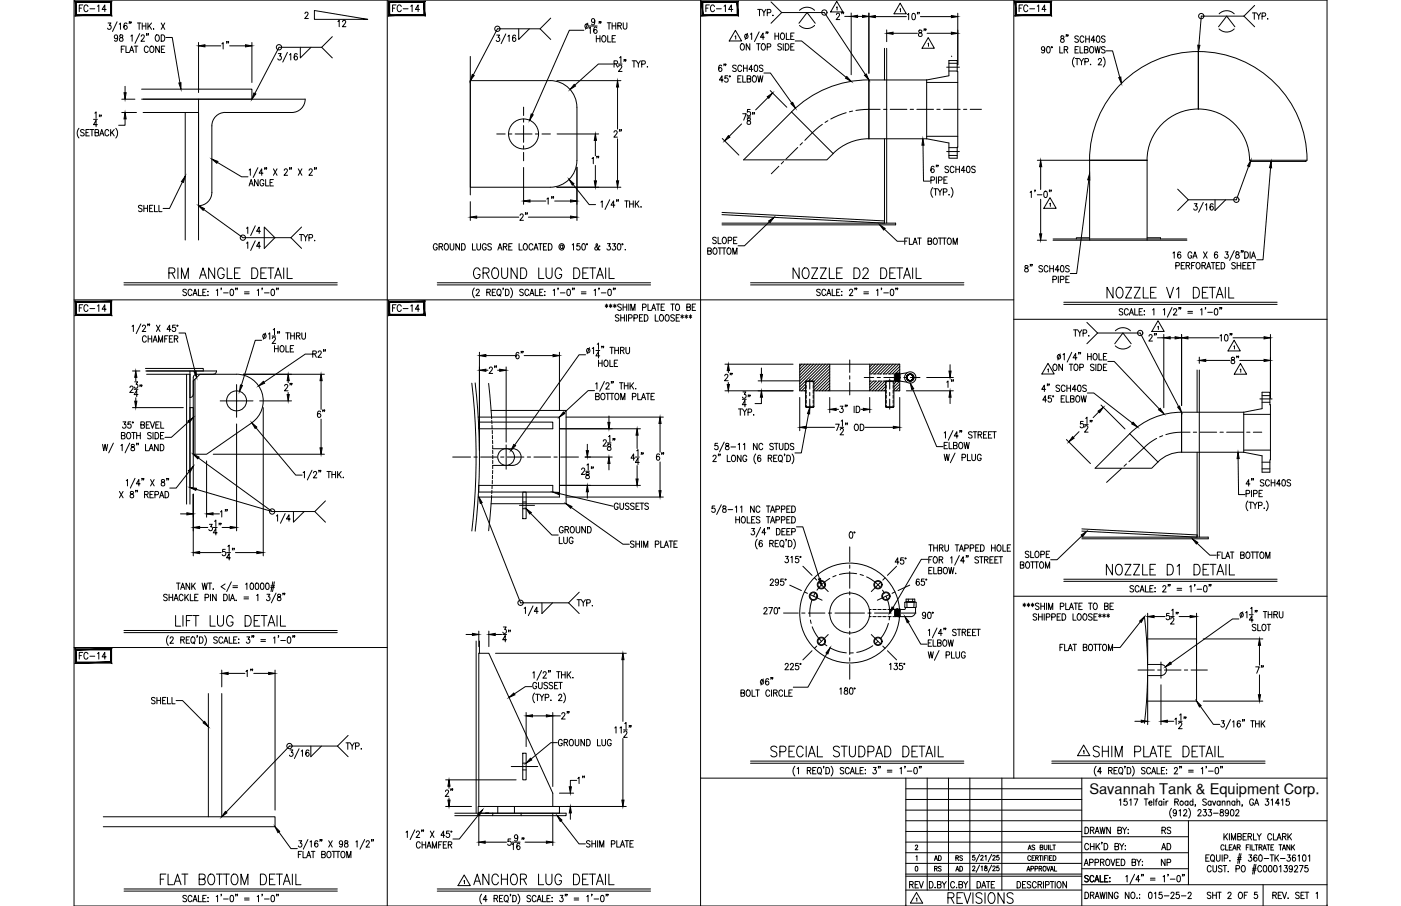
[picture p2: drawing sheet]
<svg xmlns="http://www.w3.org/2000/svg" width="432mm" height="279mm" viewBox="0 0 432 279" stroke-linecap="round" stroke-linejoin="round" font-family="sans-serif">
<defs><g id="words">
<g font-size="6.6">
<text x="51.2" y="87.1">RIM ANGLE DETAIL</text>
<text x="145" y="87.1">GROUND LUG DETAIL</text>
<text x="243.4" y="87.1">NOZZLE D2 DETAIL</text>
<text x="340.4" y="93.1">NOZZLE V1 DETAIL</text>
<text x="340.1" y="178.5">NOZZLE D1 DETAIL</text>
<text x="53.3" y="194.4">LIFT LUG DETAIL</text>
<text x="236.7" y="234.6">SPECIAL STUDPAD DETAIL</text>
<text x="336.2" y="234.6">SHIM PLATE DETAIL</text>
<text x="48.7" y="274.1">FLAT BOTTOM DETAIL</text>
<text x="145" y="274.1">ANCHOR LUG DETAIL</text>
<text x="291.4" y="279.8">REVISIONS</text>
</g>
<g font-size="5.7">
<text x="256.8" y="7.4">2&quot;</text>
<text x="353.1" y="106.5">2&quot;</text>
<text x="86.8" y="121.7">2&quot;</text>
<text x="172.2" y="223">2&quot;</text>
<text x="136.2" y="246.9">2&quot;</text>
</g>
<g font-size="5.3">
<text x="23.6" y="4.9">FC-14</text>
<text x="119.9" y="4.9">FC-14</text>
<text x="216.6" y="4.9">FC-14</text>
<text x="313.3" y="4.9">FC-14</text>
<text x="103.4" y="9.5">12</text>
<text x="67.4" y="16.2">1&quot;</text>
<text x="282.2" y="12.3">8&quot;</text>
<text x="188.4" y="43.4">2&quot;</text>
<text x="185.9" y="51.9" transform="rotate(-90 185.9 51.9)">1&quot;</text>
<text x="171.8" y="64.2" transform="rotate(-90 171.8 64.2)">1&quot;</text>
<text x="41.6" y="66.7">SHELL</text>
<text x="163.7" y="69.1" transform="rotate(-90 163.7 69.1)">2&quot;</text>
<text x="23.6" y="97.4">FC-14</text>
<text x="119.9" y="97.4">FC-14</text>
<text x="158" y="111.8">6&quot;</text>
<text x="378.5" y="113.2">8&quot;</text>
<text x="154.2" y="116.4" transform="rotate(-90 154.2 116.4)">2&quot;</text>
<text x="222.2" y="118.5">2&quot;</text>
<text x="97" y="129.8">6&quot;</text>
<text x="205.7" y="143.2" transform="rotate(-90 205.7 143.2)">6&quot;</text>
<text x="67" y="160.5">1&quot;</text>
<text x="158.4" y="199.3" transform="rotate(-90 158.4 199.3)">34&quot;</text>
<text x="23.6" y="204.6">FC-14</text>
<text x="79" y="209.9" transform="rotate(-90 79 209.9)">1&quot;</text>
<text x="390.5" y="208.8" transform="rotate(-90 390.5 208.8)">7&quot;</text>
<text x="181.3" y="243.1" transform="rotate(-90 181.3 243.1)">1&quot;</text>
<text x="279.4" y="275.2">REV</text>
</g>
<g font-size="4.9">
<text x="232.5" y="6">TYP.</text>
<text x="91.4" y="75.5">TYP.</text>
<text x="329.8" y="104.8">TYP.</text>
<text x="294.9" y="120.7" transform="rotate(-90 294.9 120.7)">1&quot;</text>
<text x="171.1" y="231.1">GROUND LUG</text>
<text x="357" y="263.2">AD</text>
<text x="357.4" y="258.2">RS</text>
<text x="357" y="268.1">NP</text>
</g>
<text font-size="4.5" x="335.7" y="244.9">Savannah Tank &amp; Equipment Corp.</text>
<g font-size="4.4">
<text x="287.2" y="269.9">RS</text>
<text x="287.2" y="266.7">AD</text>
<text x="293.9" y="269.9">AD</text>
<text x="293.9" y="266.7">RS</text>
</g>
</g></defs>
<!-- layer: 0 -->
<g fill="none" stroke="#000" stroke-width=".31">
<path d="M22.8 0h386.2v279.4h-386.2zM119.4 0v279.4M215.9 0v279.4M312.5 0v240M22.8 92.5h289.7M312.5 98.5h96.5M275.8 117.3h.1M275.8 116.8l.1 .5M275.9 117.3h.1M275.9 117.3l-.1-.5 .1 .6M275.9 117.3v.1M275.9 115.4l.1 2.1"/>
<path d="M275.9 117.4l.1 .1M276 115.5l-.3 .2v1.5l.2 .1M276 115.5l.1 1.8M276 115.5h.1M276 117.5h.1M276.1 115.3h.1M276.1 115.3l.1 2.2M276.1 115.3l-.1 .2M276.1 117.3l-.1 .2M276.1 117.3h.1M276.1 117.3l.1 .2M276.1 115.3l.1 .2"/>
<path d="M276.2 117.5h.1M276.2 115.5l.1 1.8M276.2 115.5h.1M276.2 115.5l.2 1.8M276.3 115.3h.1M276.3 115.3l.1 2.2M276.3 115.3l-.1 .2M276.3 117.3l-.1 .2M276.3 117.3h.1M276.4 115.3l.1 2.2M276.4 117.3v.2M276.4 115.3v.2"/>
<path d="M276.4 117.5h.1M276.4 115.5l.1 1.8M276.4 115.5h.1M276.5 115.5l.1 1.8M276.5 115.3h.1M276.5 115.3l.2 2.2M276.5 115.3l.1 2.2M276.5 115.3v.2M276.5 117.3v.2M276.5 117.3h.1M276.6 117.3v.2M276.6 115.3l.1 2.2"/>
<path d="M276.6 115.3h-.1M276.6 115.3l.1 .2M276.6 117.5h.1M276.7 115.5l.1 1.9M276.7 117.5h.1M276.7 115.5h.1M276.8 115.3h.1M276.8 115.3l.1 2.2M276.8 115.3l-.1 .2M276.8 117.4l-.1 .1M276.8 117.4h.1M276.8 117.4l.1 .1"/>
<path d="M276.8 115.3l.1 .2M276.9 117.5h.1M276.9 115.5l.1 1.9M276.9 115.5h.1M277 115.3h.1M277 115.3l.1 2.2M277 115.3l-.1 .2M277 117.4l-.1 .1M277 117.4h.1M277 115.3l.2 2.2M277 117.4l.1 .1M277 115.3l.1 .2"/>
<path d="M277.1 117.5h.1M277.1 115.5l.1 1.9M277.1 115.5h.1M277.1 115.5l.2 1.9M277.2 115.3l.1 1.5zM277.2 115.3h.1M277.2 115.3l-.1 .2M277.2 117.4v.1M277.2 117.4h.1M277.3 115.3v.7M277.3 117.4v.1M277.3 115.3v.1"/>
<path d="M277.3 116v1.5l2.2 .4M279.4 116.7l.2-1a1.06 1.06 0 0 0 .5 1.6M279.5 115l-2.2 .3M279.6 115.7a1.12 1.12 0 0 0 .3 1.8 1.12 1.12 0 0 0 1.6-.7 1.12 1.12 0 0 0-1.1-1.4 1.02 1.02 0 0 0-.8 .9 1.02 1.02 0 0 0 .5 1M281.2 115.7l.3 .8-.2 .6-.5 .2-1-.2-.2-.9 .6-.7 1 .2 .3 .8-.6 .8-.6 .1-.4-.3-.3-.8 .6-.8 1 .2 .3 .9-.5 .7-.7 .1-.4-.3-.3-.8 .6-.8 1 .2 .3 .9-.6 .7-.5 .1-.6-.3-.2-.9 .7-.7 .9 .2 .3 .8-.2 .5-.5 .4-1-.3-.3-.7 .2-.4 .8-.6 .8 .4 .2 .9-.8 .7-.9-.3-.2-.5 .1-.7 .4-.4 .6-.1 .8 .7v.6l-.3 .5-.5 .2-.6-.1M22.8 199.7h96.6M312.5 183.9h96.5M215.9 240h193.1M279.2 240v39.4M285.8 240v34.5M292.3 240v34.5M298.9 240v34.5"/>
<path d="M308.8 240v34.5M333.4 240v39.4M279.2 253.1h129.8M279.2 259.7h54.2M279.2 256.4h54.2M279.2 249.8h54.2M279.2 246.5h54.2M279.2 243.2h54.2M333.4 258h32.9M366.3 253.1v19.7M279.2 266.3h54.2M279.2 274.5h54.2"/>
<path d="M279.2 269.6h54.2M279.2 270.2h54.2M279.2 263h87.1M333.4 272.8h75.6M333.4 267.9h32.9M389.3 272.8v6.6"/>
<circle cx="280.6" cy="116.4" r="1.17"/>
<circle cx="280.6" cy="116.4" r="1.74"/>
</g>
<!-- layer: SHOP TAG -->
<path d="M279.2 279.4h.1M409 279.4h.1" fill="none" stroke="#000" stroke-width=".31"/>
<!-- layer: DIM -->
<g fill="none" stroke="#000" stroke-width=".31">
<path d="M33.3 7.1h.9l-.5 .7a.6 .6 0 0 1 .5 1 .6 .6 0 0 1-1.1-.1M36.1 6.7l-1.4 3M36.3 11.4a.53 .53 0 0 1-.8 .4 .53 .53 0 0 1-.2-.8 .53 .53 0 0 1 .9 0l.1 .4a.95 .95 0 0 1-.7 1.3l-.3-.3M36.7 7.5l.4-.4v2M37 10.8v.6a.8 .8 0 0 1 .8 .4 .8 .8 0 0 1 0 .8 .65 .65 0 0 1-1-.4 .65 .65 0 0 1 .8-.7l.2-.3v-.4zM37.4 15.2h.6M38.4 14.2h-1v2M38.8 14.2v2h1M39.1 7.4l-.4-.3a1.14 1.14 0 0 0 0 2 .57 .57 0 0 0 .5-.9 .57 .57 0 0 0-1-.1v.3M39.9 6.8l-.1 .5M39.9 16.2l.7-2 .6 2M40.2 15.5h.8"/>
<path d="M40.3 11.1l.4-.3v1.9M40.4 6.8l-.1 .5M41.4 14.2h1.1M41.9 14.2v2M42.3 7.1h1.1M42.9 7.1v2M43.1 10.4l-1.5 3M43.5 11.2l.3-.4h.5l.2 .3-.3 .7-.8 .9h1.2M43.8 7.1v2M43.8 8h1.2M45 7.1v2M45.3 10.5l-.2 .4"/>
<path d="M45.6 7.1v2M45.7 14.7a.62 .62 0 0 0-.8-.5 .62 .62 0 0 0-.4 .8v.5a.62 .62 0 0 0 .4 .7 .62 .62 0 0 0 .8-.5M45.8 10.5h-.2h.2l-.2 .4M46 7.9l.7 1.2M46.5 14.3l.1-.1a1 1 0 0 1 .9 1 1 1 0 0 1-.9 1 1.28 1.28 0 0 1-.1-1.9zM46.7 7.1l-1.1 1.3M47.3 8.9v.2zM48.2 10.8h.1a1 1 0 0 1 .8 .9 1 1 0 0 1-.8 1 1.29 1.29 0 0 1-.1-1.9zM49.1 14.2v2l-1.1-2v2M49.7 10.8a.99 .99 0 0 1 1.1 .9 .99 .99 0 0 1-1.1 1zM49.7 7.1l1.1 2M49.7 15.2h.7"/>
<path d="M50.8 14.2h-1.1v2h1.1M50.8 7.1l-1.1 2M51.1 11.6h2l2.4 13.9M61.2 13.1v15.4M63.2 14.1h4.9M70.8 14.1h4.9M77.6 13.1v12.3M85.8 16.5h.9l-.5 .8a.6 .6 0 0 1 .5 .9 .6 .6 0 0 1-1.1-.1M88.6 16.2l-1.5 3M89.2 16.9l.4-.4v2M91.6 16.8l-.5-.3a1.14 1.14 0 0 0 .1 2 .59 .59 0 0 0 .5-.7 .59 .59 0 0 0-.8-.4l-.2 .4M92.6 14.6v3.3l3.3-3.3"/>
<path d="M94 4.2l.3-.5 .5 .1 .2 .3-.3 .7-.8 .9h1.1M102.4 17.9l-3.3-3.3h-13.1l-7.5 14.2M102.4 11.3l-3.3 3.3M153.1 10.8h.9l-.5 .8a.6 .6 0 0 1 .5 .9 .6 .6 0 0 1-1.1-.1M155.9 10.5l-1.4 3M156.5 11.2l.4-.4v2M158.9 11.1l-.3-.3a1.12 1.12 0 0 0-.1 2 .58 .58 0 0 0 .5-.8 .58 .58 0 0 0-1-.1v.2M159.9 8.9v3.3l3.3-3.3M169.7 12.2l-3.2-3.3h-13.2l-7.4 14.2M169.7 5.6l-3.2 3.3M180 9.3h-4.5l-11.5 26M181.2 7.1l-.8 1.9"/>
<path d="M181.6 8.7l.3-.4v2M181.6 8h2.4M183.3 6.4a.56 .56 0 0 1-.9 .4 .56 .56 0 0 1 .1-1l.3-.1a1.07 1.07 0 0 1 .6 1 1.07 1.07 0 0 1-.7 1l-.3-.3M183.8 11v2M183.8 11.9h1.1M184 8.6l-.4-.3a1.09 1.09 0 0 0-.6 1 1.09 1.09 0 0 0 .6 1 .56 .56 0 0 0 .5-.5 .56 .56 0 0 0-.5-.6 .56 .56 0 0 0-.6 .5M184.7 6.8l-.1 .4M184.9 11v2M185.2 6.8l-.1 .4M185.8 11.1l.1-.1a1 1 0 0 1 .9 1 1 1 0 0 1-.9 1 1.27 1.27 0 0 1-.1-1.9zM187.2 7h1.1M187.3 11v2h1"/>
<path d="M187.7 7v2M188.7 8h1.1M188.7 7v2M188.7 11.9h.6M188.9 19.7h-4.5l-7.2 6.6M189.3 19.7l.9-.1 .1-.7-1-.1v1.9M189.7 11h-1v2h1M189.8 7v2M189.8 19.7l.6 1M190.4 8l1-.1 .1-.7-1.1-.2v2M190.6 19.7h1.1M191 17.8l.4-.4v2"/>
<path d="M191 8l.5 1M192.1 7v1.4l.5 .6 .5-.3 .1-1.7M192.4 18.5h-.1h.1l-.1 .4M192.9 18.5l-.1 .4M194.8 18.8h1.1M195.4 18.8v1.9M196.1 18.8l.6 .9v1M197.4 18.8l-.7 .9M197.8 19.8l1-.2-.1-.8h-.9v1.9M223.2 19.8h-.1h.1l-.1 .5M223.7 19.8h-.1h.1l-.1 .5M228.5 13.6l.1-.1a1 1 0 0 1 .9 1 1 1 0 0 1-.9 1 1.27 1.27 0 0 1-.1-1.9z"/>
<path d="M230.4 10.3l-.7 1.9M231.1 13.5v2l-1.1-2v2M231.3 10.6l.4-.4v2M233.2 13.5h1.1M233.7 13.5v2M234 9.8l-1.5 3M234.9 13.6l.2-.1a1 1 0 0 1 .8 1 1 1 0 0 1-.8 1 1.27 1.27 0 0 1-.2-1.9zM235.6 11.5h-1.2l.8-1.3v2M236.2 9.9h-.1h.1l-.1 .5M236.5 14.5l.9-.1 .1-.7-1-.2v2M236.7 9.9l-.2 .5M238.8 10.2v2"/>
<path d="M238.8 11.1h1.2M240 10.2v2M240.9 10.3l.1-.1a1.01 1.01 0 0 1 .8 1 1.01 1.01 0 0 1-.8 1 1.24 1.24 0 0 1-.1-1.9zM240.9 13.8l-.4-.3-.6 .1-.1 .5 .9 .5 .2 .6-.4 .3-.8-.3M240.9 3.9h13.2l12.6 19.1M241.4 13.5v2M242 13.5a1 1 0 0 1 1.2 1 1 1 0 0 1-1.2 1zM242.4 10.2v2h.9M243.7 11.1h.6M243.7 14.4h.6M244.8 10.2h-1.1v2h1.1M244.8 13.5h-1.1v2h1.1"/>
<path d="M245.1 12.6h2l13.7 11.3M246.2 7.2l2.6-3.3 2.5 3.3M246.4 3.2a3.3 3.3 0 0 1 4.7 0M246.4 7.8a3.3 3.3 0 0 0 4.7 0M262.3 4v19.1M264.3 5.1h1.5M267.8 4v18.6M269.8 5.1h9.5M273.3 9.2v3.6M275.3 10.3h7.5M279.7 4.5l.4-.4v2M281.3 4.2l.2-.1a1.06 1.06 0 0 1 .7 1 1.06 1.06 0 0 1-.7 1l-.2-.1-.3-.7z"/>
<path d="M282.9 3.9l-.2 .4M283.3 3.9l-.1 .4M283.7 5.1h9.5M285.7 10.3h7.5M295.2 4.1v15.9M322 15a.53 .53 0 0 1-.7 .4 .53 .53 0 0 1-.2-.8 .53 .53 0 0 1 .8 0l.1 .4a.95 .95 0 0 1-.6 1.3l-.4-.2M322.8 14.5l.4-.1a1.14 1.14 0 0 1-.2 1.9l-.2-.1-.2-.7zM326.6 14.4v1.9h1M327 11.2v.5a.72 .72 0 0 1 .9 .5 .72 .72 0 0 1-.3 .9 .64 .64 0 0 1-.8-.7 .64 .64 0 0 1 .9-.6l.2-.2-.1-.4zM328 15.3l1-.1v-.6l-1-.2v1.9M328.5 15.3l.6 1M328.7 10.8h-.2h.2l-.2 .5"/>
<path d="M329.2 10.8l-.2 .5M331.1 17.7a2.24 2.24 0 0 0 0 3M331.3 15.3h.7M331.4 18h1.1M332 18v2M332.4 11.4l-.4-.3-.7 .3v.3l1.1 .8v.3l-.4 .3-.7-.3M332.4 14.4h-1.1v1.9h1.1M332.7 18l.6 1v1M332.9 14.4v1.9h.9M334 18l-.7 1M334.1 11.6a.61 .61 0 0 0-.8-.5 .61 .61 0 0 0-.4 .7v.5a.61 .61 0 0 0 .4 .8 .61 .61 0 0 0 .8-.5M334.2 15.3l1-.1 .1-.6-1.1-.2v1.9l1.1-.1v-.5l-.4-.4"/>
<path d="M334.4 19.1l.9-.1v-.9l-.9-.1v2M334.6 11.1v2M334.6 12h1.1M335.7 11.1v2M336.1 14.5l.2-.1a1 1 0 0 1 .8 1 1 1 0 0 1-.8 .9 1.27 1.27 0 0 1-.2-1.8zM336.1 19.8v.2zM337.5 12.4h-1.2l.8-1.3v2M337.5 14.4l.4 1.9 .4-1.9 .4 1.9 .4-1.9M338.1 11.2l.3-.1a1.09 1.09 0 0 1 .6 1 1.09 1.09 0 0 1-.6 1l-.4-.4-.1-.5zM338.5 18.5l.3-.5 .5 .1 .2 .3-1 1.6h1.1M340 17.7a2.3 2.3 0 0 1 0 3M340.6 11.4l-.4-.3-.7 .3 .1 .4 .9 .5a.48 .48 0 0 1-.3 .8l-.7-.3"/>
<path d="M340.6 14.6l-.4-.2-.7 .2 .1 .4 1 .8v.3l-.4 .2-.7-.2M340.9 15.7h2l2.2 8.1M375.6 8.3l2.5-3.3 2.5 3.3M375.7 8.9a3.3 3.3 0 0 0 4.7 0M375.7 4.3a3.3 3.3 0 0 1 4.7 0M383.4 5l3.3 3.3M383.4 5h-13.2l-.7 8.9M386 4h1.1M386.6 4v1.9M386.7 1.7l-3.3 3.3M387.3 4l.6 .9v1M388.6 4l-.7 .9"/>
<path d="M389 5l.9-.1 .2-.3-.2-.5-.9-.1v1.9M390.7 5.8v.1zM24.3 39.6a2.31 2.31 0 0 0 0 3M27.5 39.9h-1v2h1M27.8 39.9h1.1M28.3 39.9v2M28.8 36.8h1.2M29.2 34.9l.4-.4v2M30 38.4h-1.2l.8-1.3v2M30.7 35.5l-.1 .5M31.2 35.5h-.1h.1l-.1 .5M34.1 39.9v2"/>
<path d="M35.2 39.9l-1.1 1.4M35.7 39.6a2.31 2.31 0 0 1 0 3M37.5 30.6h4.1M37.5 34.7h4.6M38.5 36.7v1.9h-1.9M38.5 26.6v2M171.6 24.9h19.8M190.3 26.8v13M190.7 20.5l.1-.3 .5-.1 .3 .5-1 1.4h1.1M199.5 20.5v.2zM222.4 20.4l-.4-.3a1.13 1.13 0 0 0 0 2 .59 .59 0 0 0 .5-.8 .59 .59 0 0 0-.8-.4l-.2 .5M222.9 24.7h-1.2l.8-1.3v1.9"/>
<path d="M224.3 23.4h-.8l-.1 .8a.61 .61 0 0 1 .9 0 .61 .61 0 0 1-.1 .9 .61 .61 0 0 1-.9-.1M226.9 20.4l-.4-.3-.7 .3 .1 .3 1 .8v.3l-.4 .3-.7-.3M227.4 24.3h.6M228.4 23.4h-1v1.9h1M228.6 38.2l-3.9 3.9M228.6 20.6a.62 .62 0 0 0-.7-.5 .62 .62 0 0 0-.5 .7v.5a.62 .62 0 0 0 .5 .8 .62 .62 0 0 0 .7-.5M228.9 35.1h1.1l-.8 1.9M228.9 23.4v1.9h1M229.2 20.1v2M229.2 21h1.1M230.3 36.1h1.1M230.3 24.3l.9-.1 .1-.6-1-.2v1.9l1-.2 .1-.4-.4-.4"/>
<path d="M230.3 20.1v2M230.4 36.5v.5a.72 .72 0 0 1 .9 .4 .72 .72 0 0 1-.3 1 .63 .63 0 0 1-.8-.7 .63 .63 0 0 1 .8-.6l.3-.2-.1-.4zM231.2 33.8h-.8l-.1 .8a.61 .61 0 0 1 .9 0 .61 .61 0 0 1-.1 .9 .61 .61 0 0 1-.8-.2M232 21.4h-1.2l.8-1.3v2M232.1 34.8l-.2 .5M232.2 23.5l.1-.1a1 1 0 0 1 .9 1 1 1 0 0 1-.9 .9 1.24 1.24 0 0 1-.1-1.8zM232.6 34.8h-.2h.2l-.2 .5M232.7 20.2h.6l.2 .3v1.2l-.4 .4-.6-.4zM233.5 23.4l.4 1.9 .4-1.9 .4 1.9 .4-1.9M235.1 20.4l-.4-.3-.7 .3 .1 .3 1 .8v.3l-.4 .3-.7-.3M235.5 22.5h1.9l6.6 9.3M236.7 30.1l-3.8 3.8"/>
<path d="M237.4 27.9l5.1 5.2M26 40.2l-.5-.3-.7 .3 .2 .5 1 .7v.2l-.5 .3-.7-.3M26.5 40.9h.6M29.3 40.9l1-.1v-.8l-1-.1v2l1-.1 .1-.5-.4-.4M30.7 41.9l.7-2 .6 2M31 41.3h.8M33.5 40.4a.61 .61 0 0 0-.7-.5 .61 .61 0 0 0-.5 .8v.5a.61 .61 0 0 0 .5 .7 .61 .61 0 0 0 .7-.5M34.5 40.8l.7 1.1M56.2 56.1l-4 8.2h-1.9M67 50.1l7.5 4.4h1.9M76.8 52.5l.4-.4v2M76.8 57.3l.6-1.9 .6 1.9"/>
<path d="M77 56.7h.8M79.5 51.7l-1.5 3M79.5 55.4v1.9l-1.1-1.9v1.9M81.1 53.4h-1.2l.8-1.3v2M81.3 55.8a.61 .61 0 0 0-.7-.4 .61 .61 0 0 0-.5 .7v.5a.61 .61 0 0 0 .6 .7 .61 .61 0 0 0 .6-.7h-.4M81.7 51.8l-.1 .5M81.9 55.4v1.9h.9M82.2 51.8h-.2h.2l-.2 .5M83.2 56.3h.7M84.3 55.4h-1.1v1.9h1.1M84.3 52.1l1.1 2M85.4 52.1l-1.1 2"/>
<path d="M87.6 52.6l.3-.5h.4l.3 .4-1.1 1.6h1.1M89.4 51.8l-.2 .5M89.9 51.8h-.2h.2l-.2 .5M91.9 52.1l1.1 2M93 52.1l-1.1 2M95.3 52.6l.3-.5h.3l.3 .4-1 1.6h1.1M97 51.8l-.1 .5M97.5 51.8l-.1 .5M161.4 51.6v11.4M171.6 57.7h19.8M171.7 41.3h12.8M176.6 56.9l5 6.2h2"/>
<path d="M177.8 51.6v16.4M183.5 43.3v4.7M183.5 51v4.8M190.3 42.8v13M222.6 42.7l5.1 5.1M284.5 44.8l.1 11.1h2M286.9 55.6l1-.1v-.8l-1-.2v2M287.5 57.8a2.24 2.24 0 0 0 0 3.1M287.8 58.2h1.1M287.9 51.5l-.3-.2a1.09 1.09 0 0 0-.7 .9 1.09 1.09 0 0 0 .6 1 .56 .56 0 0 0 .5-.5 .56 .56 0 0 0-.5-.6 .56 .56 0 0 0-.6 .5M288.4 58.2v2M288.6 54.5v2"/>
<path d="M288.7 51l-.2 .5M289.1 58.2l.6 1v1M289.2 51l-.2 .5M289.2 55.6l1-.1 .1-.8-1.1-.2v2M290.4 58.2l-.7 1M290.7 59.2h1l.1-.8-1.1-.2v2M290.9 55.5h.6M292 54.5h-1.1v2h1.1M292.4 51.5l-.4-.2-.8 .2 .2 .5 .9 .5 .1 .5-.4 .2-.8-.2M293.2 57.8a2.3 2.3 0 0 1 0 3.1M294 51.7a.61 .61 0 0 0-.7-.4 .61 .61 0 0 0-.5 .7v.5a.61 .61 0 0 0 .5 .7 .61 .61 0 0 0 .7-.4M294.6 51.3v1.9"/>
<path d="M294.6 52.2h1.1M295.7 51.3v1.9M297.5 52.6h-1.2l.8-1.3v1.9M298.1 51.4h.6l.2 .2v1.3l-.4 .3-.4-.1-.2-.2v-.8zM300.6 51.5l-.4-.2-.7 .2 .1 .5 .8 .4 .2 .3v.3l-.4 .2-.7-.2M317.5 59.3l.4-.4v2M319.1 58.7h-.2h.2l-.2 .4M319.7 49.4h16.1M320.7 51.4v7M321.9 59.1l.3-.2a1.07 1.07 0 0 1 .6 1 1.07 1.07 0 0 1-.6 1 1.35 1.35 0 0 1-.3-1.8zM323.5 58.7l-.1 .4M324 58.7h-.1h.1l-.1 .4"/>
<path d="M335.6 55.5l-3.8 28.8h-1.9M363 58.3l3.3 3.3-3.3 3.3M384.8 51.3l-3.7 10.3h-14.8M391.6 51.7l-2.3 28.4h-2M62.8 64.6l12.1 8.7h14.8M76 70.4l.4-.4v2M76 75l.4-.4v2M78.7 69.6l-1.4 3M78.7 74.3l-1.4 3M80.3 71.3h-1.2l.8-1.3v2M80.3 75.9h-1.2l.8-1.3v2M81.4 70l3.3 3.3-3.3 3.3z"/>
<path d="M89.7 73.3l3.2 3.3M92.9 70l-3.2 3.3M134.8 75.6a.62 .62 0 0 0-.8-.5 .62 .62 0 0 0-.4 .8v.5a.62 .62 0 0 0 .6 .7 .62 .62 0 0 0 .6-.7h-.4M135.3 76.1l1-.1v-.8l-1-.1v2M135.9 76.1l.5 1M137.2 75.2l.2-.1a1 1 0 0 1 .8 1 1 1 0 0 1-.8 1 1.28 1.28 0 0 1-.2-1.9zM138.7 75.1v1.4l.5 .6 .6-.3 .1-1.7M141.6 75.1v2l-1.1-2v2M142.3 75.1a1 1 0 0 1 1.1 1 1 1 0 0 1-1.1 1zM144.9 62.2v5.8M145.6 75.1v2h1M146.9 67h13"/>
<path d="M147 75.1v1.4l.5 .6 .5-.3 .1-1.7M149.9 75.6a.62 .62 0 0 0-.8-.5 .62 .62 0 0 0-.4 .8v.5a.62 .62 0 0 0 .6 .7 .62 .62 0 0 0 .6-.7h-.4M151.4 75.4l-.4-.3-.7 .3 .2 .5 .8 .4v.7l-.6 .1-.4-.3M153.4 77.1l.7-2 .6 2M153.7 76.5h.8M155.1 76.1l1-.1 .1-.7-1.1-.2v2M155.7 76.1l.5 1M156.8 76.1h.6M157.8 75.1h-1v2h1M160 75.1v2h1M161.6 75.2l.2-.1a1 1 0 0 1 .8 1 1 1 0 0 1-.8 1 1.26 1.26 0 0 1-.2-1.9zM162.9 67h12.9"/>
<path d="M163.3 62h4.9M164.2 75.6a.62 .62 0 0 0-.7-.5 .62 .62 0 0 0-.5 .8v.5a.62 .62 0 0 0 .5 .7 .62 .62 0 0 0 .7-.5M164.5 77.1l.7-2 .6 2M164.8 76.5h.8M166 75.1h1.1M166.5 75.1v2M167.5 76.1h.6M168.5 75.1h-1v2h1M169 75.1a1 1 0 0 1 1.2 1 1 1 0 0 1-1.2 1zM171 62h4.8M173.5 75.9l-.1-.2a.49 .49 0 0 0-.7 .4 .49 .49 0 0 0 .7 .4l.1-.1M173.5 75.6l.1 1a.85 .85 0 0 0 .2-1.1 .85 .85 0 0 0-1.1-.3 .85 .85 0 0 0-.4 1.1 .83 .83 0 0 0 .5 .7 .83 .83 0 0 0 .9-.2"/>
<path d="M176.4 75.5l.4-.4v2M178.7 75.1h-.8l-.1 .9a.61 .61 0 0 1 .9 0 .61 .61 0 0 1-.1 .9 .61 .61 0 0 1-.9-.2M179.6 75.2h.6l.1 .3v1.2l-.4 .4-.5-.4-.1-.7zM184.9 76l-.2-.1-.8 1.2-.4-.1-.2-.3 .2-.4 .6-.5 .1-.4-.3-.3-.2 .3 .1 .5 .7 1.1 .3 .1 .1-.2M185.2 62.3l.4-.3v1.9M187.2 75.1h.9l-.5 .8a.6 .6 0 0 1 .5 .9 .6 .6 0 0 1-1.1-.1M187.9 61.6l-1.4 3M188.8 75.1h.9l-.5 .8a.6 .6 0 0 1 .5 .9 .6 .6 0 0 1-1-.1M189.5 63.3h-1.2l.8-1.3v1.9M190.2 61.7h-.2h.2l-.2 .4M190.5 75.2l.2-.1a1.07 1.07 0 0 1 .7 1 1.07 1.07 0 0 1-.7 1l-.2-.1-.3-.7zM190.6 61.7l-.1 .4"/>
<path d="M192.6 62h1.1M192.7 76.9v.2zM193.1 62v1.9M194.1 62v1.9M194.1 62.9h1.1M195.2 62v1.9M195.8 62v1.9M196.2 62.8l.7 1.1M196.9 62l-1.1 1.3M197.6 63.8v.1zM218.1 77.4l1-.1 .1-.7-1.1-.1v1.9l1.1-.2v-.4l-.4-.4M220 76.5h.2a1 1 0 0 1 .8 .9 1 1 0 0 1-.8 1 1.29 1.29 0 0 1-.2-1.9z"/>
<path d="M220.8 73.4l-.4-.2-.6 .1v.6l.8 .4 .2 .5-.4 .3-.8-.3M221.3 73.2v1.9h1M221.3 76.5h1.1M221.9 76.5v1.9M222.6 76.5h1.1M222.9 73.3l.2-.1a1.01 1.01 0 0 1 .8 .9 1.01 1.01 0 0 1-.8 1 1.27 1.27 0 0 1-.2-1.8zM223.2 76.5v1.9M224.3 76.5h.2a1 1 0 0 1 .8 .9 1 1 0 0 1-.8 1 1.27 1.27 0 0 1-.2-1.9zM224.4 74.2l1-.1 .1-.8-1.1-.1v1.9M225.9 78.4v-1.9l.6 1.9 .6-1.9v1.9M226.1 74.1h.6M227.1 73.2h-1v1.9h1"/>
<path d="M237.1 68.4l-7.7 7.4h-1.9M272.6 70.7l3.9 3.7h2M278.8 74.4h.7M279.9 73.4h-1.1v2M280.3 73.4v2h.9M281.4 75.4l.6-2 .7 2M281.6 74.7h.8M282.8 73.4h1.2M283.4 73.4v2M286 74.4l1-.1 .1-.7-1.1-.2v2l1.1-.2v-.5l-.4-.3M287.9 73.5l.2-.1a1 1 0 0 1 .8 1 1 1 0 0 1-.8 1 1.24 1.24 0 0 1-.2-1.9zM289.2 73.4h1.1"/>
<path d="M289.8 73.4v2M290.5 73.4h1.1M291.1 73.4v2M292.2 73.5l.2-.1a1 1 0 0 1 .8 1 1 1 0 0 1-.8 1 1.24 1.24 0 0 1-.2-1.9zM292.5 60v.2zM293.8 75.4v-2l.6 2 .6-2v2M319.7 60.1h1.4M319.7 74.1h2.8M320.7 61.4v10.7M361.5 78l.4-.3v1.9M363.9 78l-.3-.3a1.11 1.11 0 0 0-.1 1.9 .55 .55 0 0 0 .5-.5 .55 .55 0 0 0-.4-.6 .55 .55 0 0 0-.7 .5M367.3 78.1a.61 .61 0 0 0-.7-.4 .61 .61 0 0 0-.5 .7v.5a.61 .61 0 0 0 .6 .7 .61 .61 0 0 0 .6-.7h-.4"/>
<path d="M367.7 79.6l.6-1.9 .6 1.9M367.9 79h.8M368.1 62.8h.9l-.5 .8a.6 .6 0 0 1 .5 .9 .6 .6 0 0 1-1.1-.1M370.9 62.4l-1.5 3M370.9 77.7l1.1 1.9M371.5 63.2l.4-.4v2M372 77.7l-1.1 1.9M373.9 63.1l-.5-.3a1.12 1.12 0 0 0 .1 2 .59 .59 0 0 0 .5-.8 .59 .59 0 0 0-.8-.3l-.3 .4M374.5 61.6v3.3l3.3-3.3M375.2 78l-.3-.3a1.11 1.11 0 0 0-.1 1.9 .55 .55 0 0 0 .6-.5 .55 .55 0 0 0-.5-.6 .55 .55 0 0 0-.6 .5M377.6 77.7h.9l-.5 .7a.6 .6 0 0 1 .5 1 .6 .6 0 0 1-1-.1M380.4 77.3l-1.4 3"/>
<path d="M381 77.8v.5a.72 .72 0 0 1 .8 .4 .72 .72 0 0 1-.2 .9 .63 .63 0 0 1-.8-.6 .63 .63 0 0 1 .8-.6l.3-.3-.1-.3zM382.7 77.4h-.2h.2l-.2 .5M383.1 77.4l-.1 .5M383.6 77.7a1 1 0 0 1 1.2 .9 1 1 0 0 1-1.2 1zM385.3 77.7v1.9M385.7 79.6l.6-1.9 .7 1.9M385.9 79h.8M38.2 87.2h65.7M38.2 87.9h65.7M43.4 99.9l-1.4 3M45.7 100h-.2h.2l-.2 .5M46.1 100l-.1 .5"/>
<path d="M57.5 89.5l-.4-.3-.6 .1-.1 .6 .9 .4 .2 .6-.4 .3-.7-.3M59.2 89.7a.62 .62 0 0 0-.8-.5 .62 .62 0 0 0-.4 .7v.5a.62 .62 0 0 0 .4 .8 .62 .62 0 0 0 .8-.5M59.5 91.2l.6-2 .6 2M59.7 90.5h.8M61.2 89.2v2h.9M62.5 90.1h.6M63.5 89.2h-1v2h1M64.1 89.9v.1zM64.1 91v.2zM66.7 89.6l.4-.4v2M68.9 90.3h1.4M71.1 89.3l.3-.1a1.07 1.07 0 0 1 .6 1 1.07 1.07 0 0 1-.6 1l-.3-.1-.2-.8z"/>
<path d="M75.4 90h1.4M75.4 90.6h1.4M79.3 89.6l.4-.4v2M81.5 90.3h1.4M83.7 89.3l.3-.1a1.06 1.06 0 0 1 .6 1 1.06 1.06 0 0 1-.6 1l-.5-.9zM134.8 87.2h65.7M134.8 87.9h65.7M146.2 88.8a2.3 2.3 0 0 0 0 3M146.8 89.7l.3-.5h.3l.3 .4-.2 .6-.8 1h1.1M150 90.1l1-.1v-.7l-1-.1v2M150.6 90.1l.6 1.1M151.7 90.1h.7"/>
<path d="M152.8 89.2h-1.1v2h1.1M153.5 89.3l.1-.1a1 1 0 0 1 .9 1 1 1 0 0 1-.9 1 1.24 1.24 0 0 1-.1-1.9zM153.9 90.8l.4 .6M155.8 89.2a1 1 0 0 1 1.1 1 1 1 0 0 1-1.1 1zM157.4 88.8a2.24 2.24 0 0 1 0 3M161.3 89.5l-.4-.3-.7 .3 .1 .4 .9 .5-.1 .7-.5 .1-.4-.3M163 89.7a.61 .61 0 0 0-.8-.5 .61 .61 0 0 0-.4 .7v.5a.61 .61 0 0 0 .4 .8 .61 .61 0 0 0 .8-.5M163.3 91.2l.6-2 .7 2M163.5 90.5h.8M165 89.2v2h.9M166.3 90.1h.7M167.4 89.2h-1.1v2h1.1"/>
<path d="M167.8 89.9h.2zM167.9 91v.2zM170.5 89.6l.4-.4v2M172.7 90.3h1.4M174.9 89.3l.3-.1a1.06 1.06 0 0 1 .6 1 1.06 1.06 0 0 1-.6 1 1.43 1.43 0 0 1-.3-1.9zM179.2 90h1.4M179.2 90.6h1.4M183.1 89.6l.4-.4v2M185.3 90.3h1.5M186.5 94l.8 .6M186.9 93.8v1.1M187.3 94l-.8 .6"/>
<path d="M187.6 89.3l.4-.1a1.15 1.15 0 0 1-.2 2 1.43 1.43 0 0 1-.2-1.9zM187.8 94l.8 .6M188.2 93.8v1.1M188.6 94l-.8 .6M189.1 94l.8 .6M189.5 93.8v1.1M189.9 94l-.8 .6M190.8 97.3l-.4-.3-.6 .2v.6l.8 .4 .2 .5-.4 .3-.7-.3M191.3 97v2M191.3 98h1.1M191.5 94l-.4-.2-.6 .1v.6l.8 .4 .2 .6-.4 .2-.7-.2M192 93.8v1.9"/>
<path d="M192 94.7h1.2M192.4 97v2M193.1 97v2M193.2 93.8v1.9M193.7 98.1l1-.1 .1-.8-1.1-.2v2M193.8 93.8v1.9M194.4 95.7v-1.9l.7 1.9 .6-1.9v1.9M195.4 98.1l1-.1v-.8l-1-.2v2M197.1 98h.6M198 94.8l1-.1 .2-.3-.2-.5-1-.1v1.9M198.1 97h-1v2h1M198.6 97a1.01 1.01 0 0 1 1.1 1 1.01 1.01 0 0 1-1.1 1z"/>
<path d="M199.7 93.8v1.9h1M200.8 95.7l.7-1.9 .6 1.9M201.1 95.1h.8M202 97v2h.9M202.3 93.8h1.1M202.8 93.8v1.9M203.5 97.2l.2-.2a1.02 1.02 0 0 1 .8 1 1.02 1.02 0 0 1-.8 1 1.27 1.27 0 0 1-.2-1.8zM203.8 94.7h.6M204.8 93.8h-1v1.9h1M205.3 97.2l.2-.2a1.02 1.02 0 0 1 .8 1 1.02 1.02 0 0 1-.8 1 1.27 1.27 0 0 1-.2-1.8zM206.7 93.8h1.2M207.3 93.8v1.9"/>
<path d="M207.9 97.3l-.4-.3-.6 .2v.6l.8 .4 .2 .5-.4 .3-.8-.3M208.4 98h.6M208.5 93.9l.1-.1a1 1 0 0 1 .9 1 1 1 0 0 1-.9 .9 1.28 1.28 0 0 1-.1-1.8zM209.4 97h-1v2h1M209.8 97.3l.9 .6M210.2 97v1.2M210.7 97.3l-.9 .6M211.1 97.3l.8 .6M211.5 97v1.2M211.7 94.7l.9-.1 .1-.6-1-.2v1.9l1-.2 .1-.4-.4-.4M211.9 97.3l-.8 .6M212.4 97.3l.8 .6"/>
<path d="M212.8 97v1.2M213.2 97.3l-.8 .6M213.4 94.7h.6M214.4 93.8h-1v1.9h1M231.3 87.2h65.8M231.3 87.9h65.8M252.8 89.5l-.4-.3-.7 .3 .2 .4 .8 .5v.7l-.6 .1-.4-.3M254.5 89.7a.61 .61 0 0 0-.7-.5 .61 .61 0 0 0-.5 .7v.5a.61 .61 0 0 0 .4 .8 .61 .61 0 0 0 .8-.5M254.8 91.2l.7-2 .6 2M255.1 90.5h.7M256.5 89.2v2h1M257.9 90.1h.6"/>
<path d="M258.9 89.2h-1v2h1M259.4 89.9h.1zM259.4 91v.2zM261.8 89.7l.3-.5h.4l.3 .4-1 1.6h1.1M266.2 90h1.5M266.2 90.6h1.5M270.2 89.6l.3-.4v2M272.4 90.3h1.4M274.6 89.3l.4-.1a1.15 1.15 0 0 1-.2 2l-.4-.4v-.5zM316 82v.6a.72 .72 0 0 1 .8 .4 .72 .72 0 0 1-.3 .9 .63 .63 0 0 1-.7-.7 .63 .63 0 0 1 .8-.5l.2-.3v-.4zM317.6 81.6h-.1h.1l-.1 .5M318.1 81.6l-.1 .5"/>
<path d="M321.3 82.2l-.4-.3-.7 .3 .2 .5 .8 .3v.8l-.6 .1-.4-.3M323 82.4a.61 .61 0 0 0-.8-.5 .61 .61 0 0 0-.4 .8v.4a.61 .61 0 0 0 .5 .8 .61 .61 0 0 0 .7-.5M323.6 81.9v2M323.6 82.8h1.1M324.5 86.2l1-.1v-.7l-1-.2v2M324.7 81.9v2M326.2 85.2v2M326.4 83.2h-1.2l.8-1.3v2M326.8 86.2l1-.1v-.8l-1-.1v2M327.1 82l.2-.1a1.07 1.07 0 0 1 .6 1 1.07 1.07 0 0 1-.6 1 1.35 1.35 0 0 1-.2-1.9zM327.9 93.2h65.7M327.9 93.9h65.7"/>
<path d="M328.5 86.1h.6M329.5 82.2l-.4-.3-.5 .1v.7l.8 .3 .1 .6-.4 .3-.7-.3M329.5 85.2h-1v2h1M346.1 95.5l-.4-.3-.7 .3v.3l1.1 .8v.3l-.4 .3-.7-.3M347.7 95.7a.62 .62 0 0 0-.7-.5 .62 .62 0 0 0-.5 .7v.5a.62 .62 0 0 0 .5 .8 .62 .62 0 0 0 .7-.5M348.1 97.2l.6-2 .6 2M348.3 96.5h.8M349.7 95.2v2h1M351.1 96.1h.6M352.1 95.2h-1v2h1M352.7 95.8v.2zM352.7 97v.2z"/>
<path d="M355.2 95.6l.4-.4v2M358.5 95.6l.4-.4v2M361.2 94.8l-1.4 3M361.7 95.7l.3-.5 .5 .1 .2 .3-1.1 1.6h1.2M362.4 82l.9-.1 .1-.8-1-.1v1.9M364.1 81.9h.6M365.1 81h-1v1.9h1M365.6 81.9l.9-.1v-.8h-.9v1.9M366.1 96h1.4M366.1 96.6h1.4M366.1 81.9l.6 1M367.3 81.9h.6"/>
<path d="M368.3 81h-1v1.9M368.9 81h.2a1 1 0 0 1 .8 .9 1 1 0 0 1-.8 1 1.29 1.29 0 0 1-.2-1.9zM370 95.6l.4-.4v2M370.5 81.9l.9-.1 .1-.7-1-.1v1.9M371 81.9l.6 1M371.9 82.9l.6-1.9 .7 1.9M372.1 82.3h.8M372.2 96.3h1.5M373.3 81h1.1M373.9 81v1.9M374.5 95.3h.6l.2 .3v1.2l-.4 .4-.6-.4zM374.8 81.9h.7"/>
<path d="M375.9 81h-1.1v1.9h1.1M376.4 81a.99 .99 0 0 1 1.1 .9 .99 .99 0 0 1-1.1 1zM380.7 81.2l-.4-.2-.7 .2 .2 .5 .9 .5v.4l-.4 .3-.7-.3M381.3 81.9h1.1M381.3 81v1.9M382.4 81v1.9M383.1 81.9h.6M384.1 81h-1v1.9h1M384.6 81.9h.6M385.6 81h-1v1.9h1M385.8 81h1.2M386.4 81v1.9"/>
<path d="M40.1 119.5l.1-.4a.56 .56 0 0 1 .8 .2 .56 .56 0 0 1-.2 .8l-.8 .9h1.1M40.7 100.6l.4-.3v1.9M40.8 114.4h2.3M41.5 117.8h.9l-.5 .7a.6 .6 0 0 1 .5 .9 .6 .6 0 0 1-1-.1M41.8 116.4v1M43.2 118.8l-.1 .5M43.7 118.8l-.1 .5M43.9 100.7l.1-.3 .5-.1 .4 .5-1.1 1.4h1.1M45.1 104a.61 .61 0 0 0-.8-.4 .61 .61 0 0 0-.4 .7v.5a.61 .61 0 0 0 .5 .7 .61 .61 0 0 0 .7-.4M45.7 103.5v2M45.7 104.5h1.1M46.8 103.5v2"/>
<path d="M47.2 105.5l.6-2 .7 2M47.4 104.9h.8M48.2 100.3l1.1 1.9M48.9 105.5v-2l.6 2 .6-2v2M49.3 100.3l-1.1 1.9M50.8 104.5h.6M51.8 103.5h-1v2M52.2 104.5h.6M52.7 101.6h-1.2l.8-1.3v1.9M53.2 103.5h-1v2h1M53.7 104.5l1-.1 .1-.7-1.1-.2v2M54 100.3h-.8l-.1 .8a.61 .61 0 0 1 .9 0 .61 .61 0 0 1-.1 .9 .61 .61 0 0 1-.8-.1"/>
<path d="M54.3 104.5l.5 1M55.2 102.7h1.9l3 11.8M75 115.4h25M80.6 104.9h-1.9l-4.3 13.9M81.9 102.7l-.8 1.9M82.7 103l.4-.4v2M83.9 103.6h1.1M83.9 104.4l.3-.5 .5 .1 .2 .3-1 1.6h1.1M84.2 101.7l.4-.4v2M84.6 106.6v1.9M84.6 107.5h1.1M85.7 102.4l-.2 .4"/>
<path d="M85.7 106.6v1.9M86.2 102.4h-.2h.2l-.2 .4M86.6 106.7l.2-.1a1 1 0 0 1 .8 1 1 1 0 0 1-.8 .9 1.26 1.26 0 0 1-.2-1.8zM88.1 102.6h1.1M88.1 106.6v1.9h1M88.6 102.6v2M89.5 107.5h.6M89.6 102.6v2M89.6 103.6h1.1M90.5 106.6h-1v1.9h1M90.7 102.6v2M91.4 103.6l.9-.1 .1-.7-1-.2v2"/>
<path d="M91.9 103.6l.6 1M93 102.6v1.4l.5 .6 .6-.3v-1.7M96.1 109.2h-2l-12.8 8.7M96.4 109.2l.9-.1 .1-.7-1-.2v2M96.9 109.2l.6 1M98.1 108.7l.3-.5 .5 .1 .1 .3-.2 .6-.8 1h1.1M99 117.4v8.9M99.8 107.9l-.1 .5M100.3 107.9h-.2h.2l-.2 .5M147.8 108.6v30.3M149.8 109.7h8.8M156 113.2v23.1"/>
<path d="M161.5 109.7h9M172.4 108.6v18M180.5 109.4h-2l-19.9 27.9M181.7 107.2l-.7 1.9M182.5 107.5l.4-.4v2M183.6 118.4l.4-.4v2M183.7 108.1h1.1M184.1 106.2l.4-.4v2M184.5 111.1v1.9M184.5 112h1.1M184.8 109.7h-1.1l.8-1.3v2M185.6 106.8l-.2 .5"/>
<path d="M185.6 111.1v1.9M186.1 106.8l-.2 .5M186.3 117.6l-1.5 3.1M186.5 111.1h.1a1 1 0 0 1 .8 .9 1 1 0 0 1-.8 1 1.29 1.29 0 0 1-.1-1.9zM186.8 118.5l.3-.5h.3l.3 .4-.2 .6-.8 1h1.1M188 111.1v1.9h.9M188 107.1h1.1M188.5 117.7h-.1h.1l-.1 .5M188.5 107.1v2M189 117.7l-.2 .5M189.3 112h.7M189.5 107.1v2"/>
<path d="M189.5 108.1h1.1M190.4 111.1h-1.1v1.9h1.1M190.6 107.1v2M190.9 118h1.1M191.2 108.1l1-.1 .1-.7-1.1-.2v2M191.5 118v2M191.8 108.1l.6 1M192.4 118v2M192.4 119h1.1M192.9 107.1v1.4l.5 .6 .6-.3v-1.7M193.5 118v2M194.2 118v2"/>
<path d="M194.6 118.9l.7 1.1M195.3 118l-1.1 1.3M195.9 119.8v.2zM223.4 112.3h21M233.7 117.5h12.7M234.7 113.5v2M281.3 120l7.4 17.7h2M285.6 116.4h8.2M292.8 112.5v1.9M322.9 118.5h-.2h.2l-.2 .5M323.4 118.5l-.2 .5M324.8 112.4l.2-.1a1 1 0 0 1 .8 1 1 1 0 0 1-.8 1 1.27 1.27 0 0 1-.2-1.9z"/>
<path d="M326.6 119l-.4-.2-.7 .2 .1 .5 .9 .5-.1 .7h-.5l-.4-.2M326.7 109.1l-.7 1.9M327.5 112.3v2l-1.2-2v2M327.6 109.4l.4-.4v2M328.3 119.2a.61 .61 0 0 0-.8-.4 .61 .61 0 0 0-.4 .7v.5a.61 .61 0 0 0 .4 .7 .61 .61 0 0 0 .8-.4M328.8 118.8v1.9M328.8 119.7h1.1M329.5 112.3h1.2M329.9 118.8v1.9M330.1 112.3v2M330.3 108.6l-1.4 3.1M331.3 112.4l.1-.1a1 1 0 0 1 .9 1 1 1 0 0 1-.9 1 1.29 1.29 0 0 1-.1-1.9z"/>
<path d="M331.9 110.3h-1.2l.8-1.3v2M332.3 118.9h.7l.1 .2v1.3l-.4 .3-.5-.3-.1-.8zM332.6 108.7l-.2 .5M332.8 113.3l1-.1v-.8l-1-.1v2M333.1 108.7h-.2h.2l-.2 .5M334.8 119l-.4-.2-.6 .1v.5l.8 .5 .2 .6-.4 .2-.7-.2M335.2 109v2M335.2 110h1.1M336.3 109v2M337.2 109.1l.2-.1a1.01 1.01 0 0 1 .8 1 1.01 1.01 0 0 1-.8 1 1.29 1.29 0 0 1-.2-1.9zM337.2 112.6l-.4-.3-.7 .3 .2 .5 .8 .4 .1 .5-.4 .3-.7-.3M337.8 112.3v2"/>
<path d="M338.3 102.7h13.1l11.9 22.7M338.4 112.3a1 1 0 0 1 1.1 1 1 1 0 0 1-1.1 1zM338.7 109v2h1M340.1 110h.6M340.1 113.2h.6M341.1 109h-1v2h1M341.1 112.3h-1v2h1M341.4 111.5h2l13.9 14.7M343.6 106l2.5-3.3 2.5 3.3M343.8 102a3.3 3.3 0 0 1 4.6 0M343.8 106.7a3.3 3.3 0 0 0 4.6 0M358.7 103.1v22.7"/>
<path d="M360.7 104.2h1.5M364.2 103.1v22M366.1 104.2h9.6M369.6 110.1v2M371.6 111.1h7.5M376 103.6l.4-.4v2M377.6 103.3l.3-.1a1.09 1.09 0 0 1 .6 1 1.09 1.09 0 0 1-.6 1l-.3-.1-.2-.8zM379.2 102.9h-.1h.1l-.1 .5M379.7 102.9l-.2 .5M380 104.2h9.6M382.1 111.1h7.5M391.6 103.1v19.7"/>
<path d="M31.6 137l.4 2 .4-2 .4 2 .4-2M34.9 136.7l-1.4 3M37.3 137.4l.4-.4v2M37.4 134.3l1-.1 .1-.6-1.1-.2v1.9l1.1-.2v-.4l-.4-.4M37.9 130.1h.9l-.5 .7a.6 .6 0 0 1 .5 1 .6 .6 0 0 1-1.1-.1M39.3 133.5l.2-.1a1 1 0 0 1 .8 1 1 1 0 0 1-.8 .9 1.24 1.24 0 0 1-.2-1.8zM40 136.7l-1.5 3M40.3 130.1h-.8l-.1 .8a.61 .61 0 0 1 .9 .1 .61 .61 0 0 1-.1 .9 .61 .61 0 0 1-.9-.2M40.5 137.1v.6a.72 .72 0 0 1 .9 .4 .72 .72 0 0 1-.3 .9 .63 .63 0 0 1-.8-.7 .63 .63 0 0 1 .9-.5l.1-.7zM40.6 133.4h1.1M40.8 125.7h15.7M41.2 133.4v1.9"/>
<path d="M41.3 120.1h1.2M41.8 122.7v1M42.1 133.4v1.9M42.1 134.3h1.1M42.2 136.8l-.1 .4M42.5 121.7h-1.2l.8-1.3v1.9M42.7 136.8h-.2h.2l-.2 .4M43.2 133.4v1.9M43.4 131l1-.1 .1-.6-1.1-.2v2l1.1-.2v-.5l-.4-.4M44.9 137v2h.9M45.1 131h.6M46 139l.6-2 .6 2"/>
<path d="M46.1 130.1h-1v2h1M46.2 138.3h.8M46.4 130.1l.6 2 .6-2M46.6 133.7l-.4-.3-.6 .1v.6l.8 .4 .2 .6-.4 .2-.7-.2M47.2 133.4v1.9M47.8 133.4a1 1 0 0 1 1.1 1 1 1 0 0 1-1.1 .9zM48 131h.7M48.7 137v2l-1.1-2v2M49.1 130.1h-1.1v2h1.1M49.4 137a.99 .99 0 0 1 1.1 1 .99 .99 0 0 1-1.1 1zM49.5 134.3h.6M49.6 130.1v2h.9"/>
<path d="M50.5 133.4h-1v1.9h1M58.1 130.1l-5.3 4.8h-2M72.9 130.7v33M78.9 131.9l12.2 14.6h2M80 123.6h9.9M81.1 125.7v45.7M99 129.3v8.8M172.4 132.2h25M174.5 128.6h29.9M181 137v2M183.2 120.5h-1.9l-7.4 6.8M183.6 122.2h.9l.1-.7-1-.2v2l1-.2 .1-.5-.4-.4"/>
<path d="M185.5 121.4l.2-.1a1 1 0 0 1 .8 1 1 1 0 0 1-.8 1 1.26 1.26 0 0 1-.2-1.9zM185.9 136.1l.3-.5 .5 .1 .2 .3-.3 .6-.8 1h1.2M186.8 121.3h1.1M187.2 136.6h1.1M187.3 121.3v2M187.4 137v.6a.72 .72 0 0 1 .8 .4 .72 .72 0 0 1-.3 .9 .64 .64 0 0 1-.7-.7 .64 .64 0 0 1 .8-.5l.2-.3v-.4zM187.6 134.7l.4-.4v2M187.7 128.3v2M188 121.3h1.2M188.6 121.3v2M189 135.3h-.1h.1l-.1 .5M189.5 135.3h-.1h.1l-.1 .5"/>
<path d="M189.8 121.4l.1-.1a1 1 0 0 1 .9 1 1 1 0 0 1-.9 1 1.28 1.28 0 0 1-.1-1.9zM191.3 123.3v-2l.7 2 .6-2v2M194.9 122.3l1-.1v-.8l-1-.1v2M196.2 139l.4-.3v1.9M196.4 134.2v4.1M196.6 121.3v2h.9M197.7 123.3l.6-2 .7 2M197.8 139.7h-.2h.2l-.2 .5M198 122.6h.7M198.2 139.7l-.1 .5M199.1 121.3h1.2M199.7 121.3v2"/>
<path d="M200.7 122.2h.6M201.7 121.3h-1v2h1M203.4 130.6v8.8M221.2 136.7h-.8l-.1 .9a.62 .62 0 0 1 .9 0 .62 .62 0 0 1-.1 .9 .62 .62 0 0 1-.9-.2M223.2 136.3l-1.4 3M223.4 120.5h21M223.8 136.8v.6a.72 .72 0 0 1 .8 .4 .72 .72 0 0 1-.3 .9 .63 .63 0 0 1-.8-.7 .63 .63 0 0 1 .9-.5l.2-.7zM225.3 137.8h1.4M227.5 137.1l.4-.4v2M227.6 126.1h1.1M228.2 126.1v2M228.8 123.1h1.2"/>
<path d="M228.9 126.1l.6 .9v1.1M229 120.9h.9l-.5 .7a.6 .6 0 0 1 .5 .9 .6 .6 0 0 1-1.1-.1M229.1 137.1l.4-.4v2M230 124.8h-1.2l.8-1.3v2M230.1 126.1l-.6 .9M230.5 127.1l1-.1 .1-.7-1.1-.2v2M230.7 121.9h-.2h.2l-.2 .5M231.2 121.9l-.2 .5M232.3 127.9v.2zM232.9 140a2.24 2.24 0 0 0 0 3M233.3 136.7v2l-1.1-2v2M234.7 122.5v2h-2"/>
<path d="M235.1 137.2a.61 .61 0 0 0-.8-.5 .61 .61 0 0 0-.4 .8v.4a.61 .61 0 0 0 .4 .8 .61 .61 0 0 0 .8-.5M238.4 137l-.4-.3-.8 .3 .2 .5 .8 .3v.8l-.6 .1-.4-.3M238.7 136.7h1.1M239.2 136.7v2M240.2 136.7v1.4l.5 .6 .5-.3 .1-1.7M242 136.7a1 1 0 0 1 1.1 1 1 1 0 0 1-1.1 1zM244.1 140a2.3 2.3 0 0 1 0 3M244.7 137l-.4-.3-.8 .3 .2 .5 .8 .3v.8l-.6 .1-.4-.3M246.5 122.6v10.2M248.5 131.8h8.7M249.2 127.6l-2.2 12.1h-2M255.7 122.6v4.7"/>
<path d="M257.5 130.8h1.2l-.8 2M257.7 126.2h.7M258.9 131.8h1.1M258.9 125.3h.9l-.5 .7a.6 .6 0 0 1 .5 .9 .6 .6 0 0 1-1 0M259 132.6l.3-.5 .5 .1 .1 .3-1 1.6h1.1M259.3 129.9l.4-.4v2M260.6 125h-.1h.1l-.1 .4M260.7 130.5l-.1 .5M261.1 125l-.2 .4M261.2 130.5h-.2h.2l-.2 .5M263.2 125.3v1.9M263.6 130.9l.2-.1a1 1 0 0 1 .8 1 1 1 0 0 1-.8 1 1.27 1.27 0 0 1-.2-1.9z"/>
<path d="M263.9 125.3a1 1 0 0 1 1.1 .9 1 1 0 0 1-1.1 1zM265.1 130.8a1 1 0 0 1 1.2 1 1 1 0 0 1-1.2 1zM265.3 126.2h.8M266.6 131.8h8.7M268.1 122.6v4.7M277.3 122.6v10.2M279.4 120.5h14.4M291 133.5l.4-.4v2M291 137.4h.6M292 136.4h-1v2h1M292.5 136.4v2h1M292.8 122.5v2"/>
<path d="M293.7 132.8l-1.4 3M293.9 137.4l.9-.1 .1-.7-1-.2v2l1-.2v-.7l-.3-.1M294.3 139.7l-1.4 3M295.3 134.5h-1.2l.8-1.4v2M295.8 136.5l.2-.1a1 1 0 0 1 .8 1 1 1 0 0 1-.8 1 1.24 1.24 0 0 1-.2-1.9zM296 132.9h-.2h.2l-.2 .4M296.4 132.9l-.1 .4M297.1 136.4l.4 2 .4-2 .4 2 .4-2M299.6 133.4l-.4-.3-.7 .3 .2 .5 .8 .4v.7l-.6 .1-.4-.3M299.9 133.1h1.2M300.5 133.1v2M301.5 134.1l.9-.1 .1-.7-1-.2v2"/>
<path d="M302 134.1l.6 1M303.1 134.1h.7M304.2 133.1h-1.1v2h1.1M304.7 134.1h.6M305.7 133.1h-1v2h1M305.9 133.1h1.1M306.5 133.1v2M322.3 120.1h-1.2l.8-1.3v1.9M322.6 123.4h-1.2l.8-1.4v2M324 122h-.8l-.1 .9a.61 .61 0 0 1 .9 0 .61 .61 0 0 1-.1 .9 .61 .61 0 0 1-.9-.2M327.1 123h.6M328.1 122h-1v2h1"/>
<path d="M328.6 122v2h.9M328.7 135.6l7.4 7.4M329.9 123l1-.1 .1-.7-1.1-.2v2l1.1-.2v-.6l-.3-.2M331.7 120.1h-1.2l.8-1.3v1.9M331.9 122.2l.1-.2a1 1 0 0 1 .8 1 1 1 0 0 1-.8 1 1.24 1.24 0 0 1-.1-1.8zM332.6 133.1l-1.8 1.8M333.2 122l.4 2 .4-2 .4 2 .4-2M333.9 130h-.8l-.1 .8a.61 .61 0 0 1 .9 0 .61 .61 0 0 1-.1 .9 .61 .61 0 0 1-.9-.1M334.3 131h1.1M334.3 131.8l.4-.5h.3l.3 .4-1 1.6h1.1M334.6 129l.4-.3v1.9M335.1 121.2h2l11.9 9.3"/>
<path d="M336.1 129.7l-.2 .5M336.6 129.7l-.2 .5M338.7 127l-1.8 1.8M339.3 124.9l7.4 7.4M36.8 151.6l1.1 1.9M37.9 151.6l-1.1 1.9M38.9 148.3l.4-.4v2M40.3 151.6v.6a.72 .72 0 0 1 .8 .4 .72 .72 0 0 1-.3 .9 .64 .64 0 0 1-.8-.6 .64 .64 0 0 1 .9-.6l.2-.3-.1-.4zM41.6 147.5l-1.4 3M41.9 151.3h-.1h.1l-.1 .4M42.4 151.3l-.2 .4M43.2 149.2h-1.2l.8-1.3v2"/>
<path d="M43.8 147.6l-.1 .5M44.3 147.6h-.1h.1l-.1 .5M44.6 152.5l.9-.1v-.8h-.9v1.9M45.1 152.5l.6 1M46.2 152.5h.7M46.4 147.9l1.1 2M47.3 151.6h-1.1v1.9h1.1M47.5 147.9l-1.1 2M47.8 152.6l.9-.1 .1-.8-1-.1v1.9M49.2 153.5l.6-1.9 .7 1.9M49.4 152.9h.8M49.8 148v.5a.72 .72 0 0 1 .9 .5 .72 .72 0 0 1-.3 .9 .64 .64 0 0 1-.8-.7 .64 .64 0 0 1 .9-.6l.2-.2-.1-.4z"/>
<path d="M50.9 151.6a1 1 0 0 1 1.1 .9 1 1 0 0 1-1.1 1zM51.5 147.6l-.1 .5M52 147.6h-.2h.2l-.2 .5M55.6 158.5h2M58.3 145.4l-4 5.1h-2M59.6 152.4v19M60.4 150.9l23.5 6.9M61.2 141.2l22.7 16.6M63.7 142.1v17.4M65.7 140.1h34.3M83.9 157.8h13.1l3.3 3.2M85.2 159.1l.4-.3v1.9"/>
<path d="M87.9 158.4l-1.5 3M90.4 157.8v3.2l3.3-3.2M93.4 145.8l.4-.4v2M96.2 145l-1.5 3M96.6 145.9l.3-.5 .5 .1 .2 .3-1 1.6h1.1M98.4 145.1l-.2 .5M98.9 145.1h-.2h.2l-.2 .5M100.3 154.5l-3.3 3.3M100.8 145.4h1.1M101.3 145.4v2M102.3 145.4v2M102.3 146.3h1.1"/>
<path d="M103.4 145.4v2M104.1 145.4v2M104.5 146.2l.7 1.2M105.2 145.4l-1.1 1.3M105.8 147.2v.2zM148.3 155.1l12.1 30.8h14.8M163.5 158.3l6.6 6.7h2M172.3 152.2l16.7 3.9M172.4 149.7h25M174.5 153.3h29.9M176.1 156.5l15.9 11.3h2M179.3 144.8l.1-.4 .5-.1 .3 .6-1 1.4h1.1"/>
<path d="M180.3 140.9h8.4M180.5 145.3h1.2M180.7 145.8v.5a.72 .72 0 0 1 .8 .4 .72 .72 0 0 1-.2 .9 .63 .63 0 0 1-.8-.6 .63 .63 0 0 1 .8-.6l.2-.6zM180.9 143.4l.4-.4v2M181 151.7v1.9M182.4 144.1l-.2 .4M182.9 144.1h-.2h.2l-.2 .4M187.7 142.9v2M190.5 155.6a.61 .61 0 0 0-.7-.4 .61 .61 0 0 0-.5 .7v.5a.61 .61 0 0 0 .6 .7 .61 .61 0 0 0 .6-.7h-.4M191.1 155.2v1.3l.4 .6 .6-.3 .1-1.6M193.9 155.4l-.4-.2-.8 .2 .1 .4 1.1 .7v.3l-.4 .3-.8-.3M195.5 155.4l-.4-.2-.8 .2 .2 .5 .9 .5-.1 .6-.6 .1-.4-.3"/>
<path d="M195.7 141.3h-1.2l.8-1.3v1.9M195.8 140.9h1.2M196 156.1h.7M196.4 143.6v4.1M197 142.6h-1.2l.8-1.3v2M197.1 155.2h-1.1v1.9h1.1M197.3 155.2h1.1M197.8 155.2v1.9M199.9 155.4l-.4-.2h-.6l-.1 .6 .9 .5 .2 .5-.4 .3-.8-.3M203.4 142.5v8.8M219.8 140.8l.3-.4h.3l.3 .4-1 1.5h1.1M220.3 156h-.8l-.1 .9a.61 .61 0 0 1 .9 0 .61 .61 0 0 1-.1 .9 .61 .61 0 0 1-.8-.2"/>
<path d="M221.5 140.1l-.1 .5M222 140.1h-.2h.2l-.2 .5M222.3 155.7l-1.4 3M222.9 156.1v.6a.72 .72 0 0 1 .8 .4 .72 .72 0 0 1-.3 .9 .63 .63 0 0 1-.7-.7 .63 .63 0 0 1 .8-.5l.3-.3-.1-.4zM224.2 140.4v1.9h.9M224.4 157.2h1.4M225.7 140.5l.2-.1a1 1 0 0 1 .8 1 1 1 0 0 1-.8 .9 1.24 1.24 0 0 1-.2-1.8zM226.6 156.4l.4-.4v2M226.8 159.3v2M227.9 159.3v2M228.2 156.4l.4-.4v2M228.4 140.4v1.9l-1.1-1.9v1.9"/>
<path d="M228.8 159.4l.1-.1a1 1 0 0 1 .8 1 1 1 0 0 1-.8 1 1.24 1.24 0 0 1-.1-1.9zM230.1 140.8a.62 .62 0 0 0-.7-.4 .62 .62 0 0 0-.5 .7v.5a.62 .62 0 0 0 .6 .8 .62 .62 0 0 0 .6-.8h-.4M230.3 159.3v2h.9M232.5 156v2l-1.2-2v2M232.7 159.3h-1.1v2h1.1M234.2 156.5a.62 .62 0 0 0-.7-.5 .62 .62 0 0 0-.5 .8v.5a.62 .62 0 0 0 .5 .7 .62 .62 0 0 0 .7-.5M234.2 159.6l-.4-.3-.6 .1v.7l.8 .3 .2 .6-.4 .3-.7-.3M234.4 140.7l-.3-.3a1.11 1.11 0 0 0-.1 1.9 .55 .55 0 0 0 .6-.5 .55 .55 0 0 0-.5-.6 .55 .55 0 0 0-.6 .5M236.2 156h1.1M236.2 159.3h1.1M236.7 156v2M236.7 159.3v2"/>
<path d="M236.8 141.3l.9-.1 .1-.6-1-.2v1.9M237.3 141.3l.6 1M237.5 158l.6-2 .7 2M237.7 157.4h.8M238.4 141.3h.7M239.1 157.1l1-.1v-.9l-1-.1v2M239.5 140.4h-1.1v1.9h1.1M240 140.7l.3-.3a1 1 0 0 1 .9 1 1 1 0 0 1-.9 .9l-.4-.7zM240.6 142l.5 .5M240.8 157.1l1-.1v-.9l-1-.1v2M241.9 140.1l-.2 .5M242.5 140.4a1 1 0 0 1 1.2 1 1 1 0 0 1-1.2 .9z"/>
<path d="M242.5 157h.6M243.5 156h-1v2h1M243.5 159.3h-1v2h1M244 156a1 1 0 0 1 1.2 1 1 1 0 0 1-1.2 1zM244 159.3a1 1 0 0 1 1.2 1 1 1 0 0 1-1.2 1zM291 140.1l.4 1.9 .4-1.9 .4 1.9 .4-1.9M296.5 141.1l1-.1v-.7l-1-.2v1.9M298.2 140.1v1.9h.9M299.5 140.1v1.4l.5 .5 .6-.2 .1-1.7M302.4 140.5a.61 .61 0 0 0-.7-.4 .61 .61 0 0 0-.5 .7v.5a.61 .61 0 0 0 .6 .8 .61 .61 0 0 0 .6-.8h-.4M381.6 141.4l.1 11.1h2M384 152.3l1.1-.2-.1-.8-1-.1v2"/>
<path d="M384.6 154.5a2.3 2.3 0 0 0 0 3M384.9 154.9h1.1M385.3 149.2h-1.3l.9-1.3v2M385.5 154.9v1.9M385.7 151.2v2M385.9 147.6h-.2h.2l-.2 .5M386.2 154.9l.6 .9v1M386.4 147.6l-.2 .5M386.4 152.3l.9-.2v-.8l-.9-.1v2M387.5 154.9l-.7 .9M387.9 155.9l.9-.1 .2-.3-.2-.5-.9-.1v1.9M388 152.1h.7"/>
<path d="M389.1 151.2h-1.1v2h1.1M389.6 148.2l-.5-.3-.7 .3 .2 .5 .9 .4-.1 .7-.6 .1-.4-.3M389.6 156.7v.1zM390.3 154.5a2.24 2.24 0 0 1 0 3M391.2 148.4a.61 .61 0 0 0-.7-.5 .61 .61 0 0 0-.5 .8v.4a.61 .61 0 0 0 .5 .8 .61 .61 0 0 0 .7-.5M391.8 147.9v2M391.8 148.9h1.1M392.9 147.9v2M394.7 149.2h-1.2l.8-1.3v2M395.3 148l.4-.1a1.15 1.15 0 0 1-.2 2l-.4-.4v-.4zM397.8 148.2l-.4-.3-.6 .1-.1 .6 .9 .5 .2 .5-.4 .3-.7-.3M54.4 179.8h1.1"/>
<path d="M54.9 179.8v2M58.5 179.8v2l-1.2-2v2M59.1 179.8v2M60.2 179.8l-1.1 1.3M61.5 162.7h2.6M61.5 170.4h6.7M62.3 179.8l.4 2 .4-2 .4 2 .4-2M64.1 179.8h1.1M64.5 161.7h.9l-.5 .7a.6 .6 0 0 1 .5 1 .6 .6 0 0 1-1-.1M64.7 179.8v2M65.7 162.7h1.2M66.9 164.3h-1.2l.8-1.3v2"/>
<path d="M68.5 162.7h2.5M69.4 169.4h-.8v.9a.62 .62 0 0 1 .9 0 .62 .62 0 0 1-.1 .9 .62 .62 0 0 1-.9-.2M69.8 170.4h1.2M70.2 168.5l.4-.4v2M71 172h-1.2l.8-1.3v2M71.3 179.4l-1.4 3M71.8 169.1h-.2h.2l-.2 .5M72.2 169.1l-.1 .5M72.6 170.4h6.6M77.3 179.9h.6l.2 .3v1.2l-.4 .4-.6-.4-.1-.7zM78.9 179.9h.6l.2 .3v1.2l-.4 .4-.6-.4zM80.5 179.9h.6l.2 .3v1.2l-.4 .4-.4-.1-.2-.3-.1-.7z"/>
<path d="M82.1 179.9h.6l.2 .3v1.2l-.4 .4-.6-.4zM84.1 179.4l-.6 3M84.6 179.4l-.6 3M89.5 160.1h-1.2l.8-1.3v1.9M172.4 165.7v1.9h.9M173.6 162.8a.62 .62 0 0 0-.8-.4 .62 .62 0 0 0-.4 .7v.5a.62 .62 0 0 0 .6 .7 .62 .62 0 0 0 .6-.7h-.4M173.7 165.7v1.4l.5 .5 .6-.3 .1-1.6M174.1 163.3l1-.1 .1-.6-1.1-.2v1.9M174.7 163.3l.6 1M175.9 162.6l.3-.2a1 1 0 0 1 .8 1 1 1 0 0 1-.8 .9l-.5-.7zM176.6 166.1a.62 .62 0 0 0-.7-.4 .62 .62 0 0 0-.5 .7v.5a.62 .62 0 0 0 .6 .8 .62 .62 0 0 0 .6-.8h-.4M177.6 162.4v1.4l.5 .5 .5-.2 .1-1.7"/>
<path d="M180.4 162.4v1.9l-1.1-1.9v1.9M181.1 162.4a1 1 0 0 1 1.1 1 1 1 0 0 1-1.1 .9zM195.4 167.1l-.4-.3-.5 .1-.1 .6 .9 .5 .1 .5-.4 .3-.7-.3M196 166.8v2M196 167.8h1.1M197.1 166.8v2M197.7 166.8v2M198.4 168.8v-2l.6 2 .7-2v2M202 167.9l.9-.1 .2-.3-.2-.6-.9-.1v2M203.6 166.8v2h1M204.8 168.8l.6-2 .6 2M205 168.1h.8"/>
<path d="M206.2 166.8h1.1M206.8 166.8v2M207.7 167.8h.7M208.7 166.8h-1v2h1M226.8 160.3h1.1M231.6 163h.9l-.4 .7a.6 .6 0 0 1 .4 1 .6 .6 0 0 1-1-.1M231.6 160.3h.7M233.4 166.3a2.24 2.24 0 0 0 0 3M234.4 162.6l-1.4 3M234.9 166.9l-.3-.3a1.1 1.1 0 0 0-.7 1 1.1 1.1 0 0 0 .6 1 .56 .56 0 0 0 .6-.5 .56 .56 0 0 0-.5-.6 .56 .56 0 0 0-.6 .5M236 164.3h-1.2l.8-1.3v2M236.7 162.7h-.2h.2l-.2 .5"/>
<path d="M237.2 162.7l-.2 .5M237.2 167.6l1-.1 .1-.7-1.1-.2v2M237.4 179l.3-.4h.5l.2 .3-.3 .7-.8 .9h1.1M237.5 161.3l.6-2 .7 2M237.7 160.6h.8M237.8 167.6l.6 1M238.9 167.6h.6M239.1 160.4l1-.1v-.9l-1-.1v2M239.3 163a1 1 0 0 1 1.2 1 1 1 0 0 1-1.2 1zM239.9 166.6h-1v2h1M240 179.2a.54 .54 0 0 1-.8 .4 .54 .54 0 0 1-.2-.8 .54 .54 0 0 1 .9 0l.1 .4a.94 .94 0 0 1-.7 1.3l-.3-.2M240.7 166.8l.1-.2a1 1 0 0 1 .8 1 1 1 0 0 1-.8 1 1.24 1.24 0 0 1-.1-1.8z"/>
<path d="M240.8 160.4l1-.1 .1-.8-1.1-.2v2M241 163.9h.6M241.1 168.3l.5 .5M241.5 178.6h-.8l-.1 .8a.61 .61 0 0 1 .9 0 .61 .61 0 0 1-.1 .9 .61 .61 0 0 1-.9-.2M242 163h-1v2h1M242.1 171.6h.9l-.5 .7a.6 .6 0 0 1 .5 .9 .6 .6 0 0 1-1.1 0M242.3 166.4l-.1 .4M242.5 160.3h.6M242.5 163.9h.6M243 166.6a1 1 0 0 1 1.1 1 1 1 0 0 1-1.1 1zM243.5 163h-1v2h1M243.8 171.9l.3-.3v1.9"/>
<path d="M244 164l1-.1 .1-.7-1.1-.2v2M244.6 166.3a2.3 2.3 0 0 1 0 3M245.5 162.5h1.9l5.2 16M246.1 171.6h-.8l-.1 .8a.62 .62 0 0 1 .9 0 .62 .62 0 0 1-.1 .9 .62 .62 0 0 1-.9-.1M262 164.1l.2-.1a1.07 1.07 0 0 1 .7 1 1.07 1.07 0 0 1-.7 1l-.2-.1-.3-.8zM277.1 173.3h-1.2l.8-1.3v2M278.4 172h-.8v.9a.61 .61 0 0 1 .9 0 .61 .61 0 0 1-.1 .9 .61 .61 0 0 1-.9-.2M283.3 178.8l-.4-.2a1.13 1.13 0 0 0 0 1.9 .59 .59 0 0 0 .5-.7 .59 .59 0 0 0-.8-.4l-.2 .5M284.8 178.6h-.8v.8a.61 .61 0 0 1 .8 0 .61 .61 0 0 1 0 .9 .61 .61 0 0 1-.9-.2M285.9 172.5h-1.9l-8.8 14.9M286.3 168h1.1M286.3 172.6h.6"/>
<path d="M286.3 175.9h.6M286.8 168v2M287.3 171.7h-1v2M287.3 175h-1v2h1M287.8 175v2h.9M287.8 168v2M287.8 169h1.1M287.9 171.8l.2-.1a1 1 0 0 1 .8 1 1 1 0 0 1-.8 1 1.24 1.24 0 0 1-.2-1.9zM288.9 168v2M289.1 175.9l1-.1 .1-.6-1.1-.2v2l1.1-.2 .1-.5-.4-.4M289.5 172.6l.9-.1 .1-.6-1-.2v2M289.5 169l1-.1 .1-.7-1.1-.2v2"/>
<path d="M290 172.6l.6 1.1M290.1 169l.6 1M291 175.1l.2-.1a1 1 0 0 1 .8 1 1 1 0 0 1-.8 1 1.27 1.27 0 0 1-.2-1.9zM291.2 168v1.4l.5 .6 .5-.3 .1-1.7M292.4 175l.4 2 .4-2 .4 2 .4-2M293 172.1l.4-.4v2M294.4 168h1.1M294.6 176.8v.2zM295 168v2M295.7 170l.6-2 .6 2M295.7 171.3l-1.5 3M295.9 169.3h.8"/>
<path d="M297.3 173h-1.2l.8-1.3v2M297.3 169.1l1-.1v-.9l-1-.1v2M297.9 171.4h-.1h.1l-.1 .5M298.4 171.4l-.2 .5M299 169.1l1-.1 .1-.8-1.1-.2v2M300.7 169h.6M301.6 172l-.4-.3-.7 .3 .1 .4 .8 .4v.8l-.5 .1-.4-.3M301.8 168h-1.1v2h1.1M301.9 171.7h1.1M302.2 168a1 1 0 0 1 1.2 1 1 1 0 0 1-1.2 1zM302.5 171.7v2M303.4 172.6l1-.1 .1-.6-1.1-.2v2"/>
<path d="M304 172.6l.5 1.1M305.1 172.6h.6M305.6 169h1.1M305.6 168v2M306.1 171.7h-1v2h1M306.6 172.6h.7M306.7 168v2M307.6 168.1l.1-.1a1 1 0 0 1 .9 1 1 1 0 0 1-.9 1 1.24 1.24 0 0 1-.1-1.9zM307.7 171.7h-1.1v2h1.1M307.9 171.7h1.1M308.5 171.7v2M309.1 168v2h.9"/>
<path d="M310.5 169h.6M311.5 168h-1v2h1M314.5 174.2l.9-.1v-.7l-.9-.1v1.9l1-.1 .1-.5-.4-.4M316.4 173.4l.2-.1a1 1 0 0 1 .8 1 1 1 0 0 1-.8 .9 1.24 1.24 0 0 1-.2-1.8zM317.1 170.3l-.4-.3-.7 .3 .2 .5 .9 .6v.3l-.4 .3-.7-.3M317.7 170v2h.9M317.7 173.3h1.1M318.2 173.3v1.9M319 173.3h1.1M319.3 170.1l.1-.1a1 1 0 0 1 .9 1 1 1 0 0 1-.9 1 1.28 1.28 0 0 1-.1-1.9zM319.5 173.3v1.9M320.7 173.4l.2-.1a1 1 0 0 1 .8 1 1 1 0 0 1-.8 .9 1.26 1.26 0 0 1-.2-1.8z"/>
<path d="M320.8 171l1-.1v-.8l-1-.1v2M322.2 175.2v-1.9l.7 1.9 .6-1.9v1.9M322.5 170.9h.6M323.5 170h-1v2h1M327.9 178.6h65.7M327.9 179.3h65.7M333.5 165.2l-7.7 7.4h-2M368.9 167.5l4 3.7h2M376.2 170.2h-1v2M376.6 170.2v2h1M377.7 172.2l.7-2 .6 2M379.2 170.2h1.1"/>
<path d="M379.8 170.2v2M382.4 171.2l.9-.1 .1-.7-1-.2v2l1-.2 .1-.4-.4-.4M384.3 170.3l.2-.1a1 1 0 0 1 .8 1 1 1 0 0 1-.8 1 1.28 1.28 0 0 1-.2-1.9zM385.6 170.2h1.1M386.1 170.2v2M386.8 170.2h1.2M387.4 170.2v2M388.6 170.3l.2-.1a1 1 0 0 1 .8 1 1 1 0 0 1-.8 1 1.26 1.26 0 0 1-.2-1.9zM390.1 172.2v-2l.7 2 .6-2v2M38.2 194.4h65.7M38.2 195.1h65.7M51.5 183.6l-.4-.3-.7 .3 .2 .4 .9 .5-.1 .6-.6 .2-.4-.3"/>
<path d="M51.9 196a2.3 2.3 0 0 0 0 3M52.1 183.3v2M52.1 184.2h1.1M52.5 196.9l.3-.5h.3l.3 .4-.2 .6-.8 1h1.1M53.2 183.3v2M53.6 185.3l.7-2 .6 2M53.9 184.6h.8M55.7 181.8l.6-2 .6 2M55.7 197.3h1v-.8l-1-.1v2M55.9 181.1h.8M56.3 197.3l.5 1.1M56.4 183.7a.61 .61 0 0 0-.7-.4 .61 .61 0 0 0-.5 .7v.5a.61 .61 0 0 0 .5 .7 .61 .61 0 0 0 .7-.4"/>
<path d="M57 183.3v2M57.4 184.1l.7 1.2M57.4 197.3h.6M58.1 183.3l-1.1 1.3M58.4 196.4h-1v2h1M58.7 183.3v2h.9M59.2 196.5l.1-.1a1 1 0 0 1 .8 1 1 1 0 0 1-.8 1 1.24 1.24 0 0 1-.1-1.9zM59.5 180.7l.7 1.1M59.5 198l.5 .6M60 184.2h.6M61 183.3h-1v2h1M61.5 196.4a1 1 0 0 1 1.1 1 1 1 0 0 1-1.1 1z"/>
<path d="M63.1 196a2.24 2.24 0 0 1 0 3M63.2 184.3l1-.1v-.7l-1-.2v2M64.9 183.3v2M65.7 181.6v.2zM66.6 183.3v2l-1.1-2v2M67 196.7l-.4-.3-.8 .3 .1 .4 1.1 .7v.3l-.4 .3-.8-.3M68.6 196.9a.61 .61 0 0 0-.7-.5 .61 .61 0 0 0-.4 .7v.5a.61 .61 0 0 0 .4 .8 .61 .61 0 0 0 .7-.5M68.9 183.3a1.01 1.01 0 0 1 1.2 1 1.01 1.01 0 0 1-1.2 1zM69 198.4l.6-2 .7 2M69.2 197.7h.8M69.4 180.1l-1.3 .8 1.3 .9M70.6 183.3v2"/>
<path d="M70.7 196.4v2h.9M71 185.3l.7-2 .6 2M71.3 184.6h.8M71.8 180.7h1.4M71.8 181.2h1.4M72 197.3h.6M72.8 185.1v.2zM73 196.4h-1v2h1M73.5 197.1h.2zM73.5 198.3h.2zM75.2 184.1h1.4M75.2 184.7h1.4"/>
<path d="M75.7 180.2l.4-.4v2M76.1 196.4h.9l-.5 .7a.61 .61 0 0 1 .5 1 .61 .61 0 0 1-1.1-.1M79.1 183.6l.4-.3v2M80.4 197.3h1.4M80.4 197.8h1.4M82.3 183.3h.9l-.5 .7a.6 .6 0 0 1 .5 .9 .6 .6 0 0 1-1.1 0M83.4 181.2h1.2M83.5 180.7h1.1M84.3 196.8l.4-.4v2M85.1 182.9l-1.5 3M85.6 183.4v.5a.73 .73 0 0 1 .9 .4 .73 .73 0 0 1-.3 1 .64 .64 0 0 1-.8-.7 .64 .64 0 0 1 .9-.6l.2-.3-.1-.3zM86.5 197.5h1.5"/>
<path d="M87.3 183h-.2h.2l-.2 .5M87.8 183l-.2 .5M88.8 196.5l.4-.1a1.15 1.15 0 0 1-.2 2l-.4-.4-.1-.5zM143.6 195.7h2M147.6 194.6v4.8M150.7 194.6v4.8M161.6 187.6l.3-.4v2M164.3 186.9l-1.5 3M165.9 188.6h-1.2l.8-1.4v2M167 185.9v3.3l3.3-3.3M175.2 185.9l3.3 3.3M177.9 184.9h1.1"/>
<path d="M178.4 184.9v2M178.5 182.6l-3.3 3.3M179.1 184.9l.7 1v1M180.4 184.9l-.6 1M180.8 186l1-.1v-.9l-1-.1v2M182.6 186.7v.2zM235.5 187.8l.3-.4 .4 .1 .2 .2-.2 .7-.8 .9h1.1M237 187.4h1.1l-.8 1.9M238.8 187.5h.6l.2 .2v1.3l-.4 .3-.6-.3zM279.9 191.9l3.9 6.7h2M285.3 189.4a.53 .53 0 0 1-.6 .6 .53 .53 0 0 1-.4-.6l.5-.6a1.08 1.08 0 0 1 .5 1 1.08 1.08 0 0 1-.6 1l-.3-.3M286.1 194.4l.4-.3v1.9"/>
<path d="M286.1 198.3h.6M286.1 188.9l.2-.1a1.06 1.06 0 0 1 .7 1 1.06 1.06 0 0 1-.7 1l-.2-.1-.2-.8zM287.1 197.3h-1v2h1M287.6 197.3v2h1M288.8 193.7l-1.4 3M289 198.3l.9-.1 .1-.7-1-.2v2l1-.2v-.6l-.3-.2M290.4 195.4h-1.2l.8-1.3v1.9M290.9 197.4l.1-.1a1 1 0 0 1 .9 1 1 1 0 0 1-.9 1 1.27 1.27 0 0 1-.1-1.9zM291 193.8h-.1h.1l-.1 .4M291.5 193.8l-.1 .4M292.2 197.3l.4 2 .4-2 .4 2 .4-2M294.7 194.3l-.4-.2-.7 .2 .2 .5 .8 .5v.6l-.6 .1-.4-.3"/>
<path d="M295 194.1h1.1M295.6 194.1v1.9M296.5 195l1-.1 .1-.7-1.1-.1v1.9M297.1 195l.6 1M298.2 195h.7M299.3 194.1h-1.1v1.9h1.1M299.7 195h.7M300.8 194.1h-1.1v1.9h1.1M301 194.1h1.1M301.6 194.1v1.9M315.3 186.3l.8 .5M315.7 186v1.1"/>
<path d="M316.1 186.3l-.8 .5M316.6 186.3l.8 .5M317 186v1.1M317.4 186.3l-.8 .5M317.8 186.3l.8 .5M318.2 186v1.1M318.6 186.3l-.8 .5M319.5 189.6l-.4-.3-.5 .1-.1 .5 .9 .5 .1 .6-.4 .3-.7-.3M320.1 189.3v2M320.1 190.2h1.1M320.2 186.3l-.4-.3-.7 .3 .2 .5 .9 .4a.48 .48 0 0 1-.4 .8l-.7-.3M320.8 186v2"/>
<path d="M320.8 186.9h1.1M321.2 189.3v2M321.8 189.3v2M321.9 186v2M322.5 190.3l.9-.1 .2-.3-.2-.5-.9-.1v2M322.6 186v2M323.2 188v-2l.6 2 .7-2v2M324.1 190.3l1-.1v-.8l-1-.1v2M325.8 190.2h.7M326.7 199.6h.6M326.8 187l.9-.1 .1-.7-1-.2v2M326.9 189.3h-1.1v2h1.1"/>
<path d="M327.3 189.3a1 1 0 0 1 1.2 1 1 1 0 0 1-1.2 1zM327.7 198.7h-1v2M328.1 198.7v2h1M328.5 186v2h.9M329.6 188l.6-2 .7 2M329.8 187.3h.8M330.7 198.7h1.1M330.7 189.3v2h1M331 186h1.1M331.2 198.7v2M331.6 186v2M332.3 189.4l.1-.1a1 1 0 0 1 .9 1 1 1 0 0 1-.9 1 1.29 1.29 0 0 1-.1-1.9z"/>
<path d="M332.5 186.9h.7M333.6 186h-1.1v2h1.1M333.9 199.6l.9-.1 .1-.6-1-.2v2l1-.2 .1-.5-.4-.4M334.1 189.4l.1-.1a1 1 0 0 1 .8 1 1 1 0 0 1-.8 1 1.29 1.29 0 0 1-.1-1.9zM335.5 186h1.1M335.8 198.8l.2-.1a1 1 0 0 1 .8 1 1 1 0 0 1-.8 1 1.26 1.26 0 0 1-.2-1.9zM336 186v2M336.6 189.6l-.4-.3-.6 .1v.5l.8 .5 .2 .6-.4 .3-.7-.3M337.1 198.7h1.1M337.2 190.2h.6M337.2 186.1l.2-.1a1.01 1.01 0 0 1 .8 1 1.01 1.01 0 0 1-.8 1 1.29 1.29 0 0 1-.2-1.9zM337.6 198.7v2"/>
<path d="M338.2 189.3h-1v2h1M338.3 198.7h1.2M338.6 189.6l.8 .5M338.9 198.7v2M339 189.3v1.1M339.4 189.6l-.8 .5M339.9 189.6l.8 .5M340.1 198.8l.2-.1a1 1 0 0 1 .8 1 1 1 0 0 1-.8 1 1.28 1.28 0 0 1-.2-1.9zM340.3 189.3v1.1M340.4 186.9l1-.1 .1-.6-1.1-.2v2l1.1-.2v-.5l-.3-.4M340.7 189.6l-.8 .5M341.2 189.6l.7 .5"/>
<path d="M341.5 189.3v1.1M341.9 189.6l-.7 .5M342.1 186.9h.7M343.2 186h-1.1v2h1.1M349.4 180.9l-.4-.3-.7 .3 .1 .5 1 .6v.3l-.4 .3-.7-.3M351 181.1a.62 .62 0 0 0-.7-.5 .62 .62 0 0 0-.5 .8v.4a.62 .62 0 0 0 .5 .8 .62 .62 0 0 0 .7-.5M351.4 182.6l.6-2 .6 2M351.5 191.7l-6.3 8h-2M351.6 181.9h.8M353 180.6v2h1M353.7 189.1v15.5M354.4 181.5h.6"/>
<path d="M355.4 180.6h-1v2h1M355.7 190.1h3.4M356 181.3v.1zM356 182.4v.2zM358.4 181.1l.2-.4 .4-.1 .3 .6-1 1.4h1.1M360.4 189.2h-.8l-.1 .8a.61 .61 0 0 1 .9 0 .61 .61 0 0 1-.1 .9 .61 .61 0 0 1-.9-.1M360.8 190.1h1.1M360.8 190.9l.4-.4 .5 .1 .1 .3-.2 .6-.8 .9h1.1M361.1 188.2l.4-.3v1.9M362.6 188.9l-.1 .5M362.8 181.4h1.4M362.8 182h1.4"/>
<path d="M363.1 188.9h-.2h.2l-.2 .5M363.4 190.1h3.4M366.7 181l.4-.4v2M368.8 189.1v15.5M368.9 181.7h1.5M370.8 197h18.4M371.2 180.7l.2-.1a1.07 1.07 0 0 1 .7 1 1.07 1.07 0 0 1-.7 1l-.2-.1-.3-.8zM381.8 190.9h-1.9l-19.1 13.6M383.1 188.7l-.8 1.9M383.9 189l.4-.4v2M385 189.6h1.2M385.4 187.6l.4-.3v2"/>
<path d="M386.2 191.2h-1.2l.8-1.3v2M387 188.3h-.2h.2l-.2 .5M387.1 192.8l-.4-.3-.7 .3 .1 .5 .8 .4v.7l-.5 .1-.4-.3M387.4 188.3l-.1 .5M387.6 192.5v2h1M388.2 199v6.1M389.2 192.6l.2-.1a1 1 0 0 1 .8 1 1 1 0 0 1-.8 1 1.26 1.26 0 0 1-.2-1.9zM389.4 188.6h1.1M389.9 188.6v2M390.5 192.5h1.1M390.9 189.5h1.1M390.9 188.6v2"/>
<path d="M391.1 192.5v2M392 188.6v2M392.6 189.5l1-.1v-.7l-1-.1v2M393.2 189.5l.5 1.1M394.3 188.6v1.4l.5 .6 .6-.3v-1.7M47.8 215.3l-.4-.2-.7 .2 .1 .4 1 .8v.3l-.4 .2-.7-.2M48.4 215.1v1.9M48.4 216h1.1M49.5 215.1v1.9M50.1 216h.7M51.2 215.1h-1.1v1.9h1.1M51.6 215.1v1.9h1"/>
<path d="M53 215.1v1.9h1M54.3 216h2l6.5 6.7M68.3 206.7v5.1M70.3 207.7h5.2M78.2 207.7h4.6M84.8 206.7v43.1M152.7 201.5h40.3M162.2 219.7v10.5M163.9 211.8h-2l-3.4 2.2M164.2 207.5l.4-.4v2M164.8 213.7a2.3 2.3 0 0 0 0 3M165.1 214.1h1.1"/>
<path d="M165.4 210.9a.61 .61 0 0 0-.7-.5 .61 .61 0 0 0-.5 .8v.4a.61 .61 0 0 0 .6 .8 .61 .61 0 0 0 .6-.8h-.4M165.7 214.1v2M166 210.4v1.7l.4 .3 .6-.3 .1-1.7M166.4 214.1l.6 .9v1.1M166.9 206.8l-1.4 3M167.4 207.6l.3-.5h.3l.4 .4-.3 .7-.8 .9h1.1M167.6 214.1l-.6 .9M168 215.1l1.1-.2-.1-.7-1-.1v2M168.8 210.7l-.4-.3-.6 .1-.1 .6 .9 .5 .2 .5-.4 .3-.8-.3M169.2 206.9h-.2h.2l-.2 .4M169.6 206.9l-.1 .4M169.8 215.9v.2z"/>
<path d="M170.3 210.7l-.4-.3-.7 .3 .1 .4 1 .7v.3l-.4 .3-.7-.3M170.4 219.7v22.8M170.9 211.4h.7M171.6 207.1h1.1M172 210.4h-1.1v2h1.1M172.1 207.1v2M172.2 214.6l.3-.5 .5 .1 .1 .3-.2 .6-.8 1h1.1M172.2 210.4h1.1M172.7 210.4v2M173.1 207.1v2M173.1 208.1h1.1M173.7 213.7a2.3 2.3 0 0 1 0 3"/>
<path d="M174.2 207.1v2M174.8 207.1v2M175.2 208l.7 1.1M175.9 207.1l-1.1 1.4M176.6 208.9v.2zM192 203.4v19.1M228.4 213.7l.9-.1 .1-.6-1-.2v1.9l1-.2 .1-.4-.4-.4M230.3 212.9l.1-.1a1 1 0 0 1 .9 1 1 1 0 0 1-.9 .9 1.29 1.29 0 0 1-.1-1.8zM231.8 212.8v1.9h1M232.9 212.8h1.1M233.5 212.8v1.9M235.2 209.4l-.7 1.9"/>
<path d="M236.9 209.6l-.3-.3a1.09 1.09 0 0 0-.7 1 1.09 1.09 0 0 0 .6 1 .58 .58 0 0 0 .5-.9 .58 .58 0 0 0-1-.1l-.1 .3M237.2 213.2a.62 .62 0 0 0-.7-.4 .62 .62 0 0 0-.5 .7v.5a.62 .62 0 0 0 .5 .7 .62 .62 0 0 0 .7-.4M237.7 209l-.1 .5M237.8 212.8v1.9M238.2 209l-.2 .5M238.4 213.7l1-.1v-.7l-1-.1v1.9M239 213.7l.5 1M241.2 213.2a.61 .61 0 0 0-.7-.4 .61 .61 0 0 0-.5 .7v.5a.61 .61 0 0 0 .5 .7 .61 .61 0 0 0 .7-.4M241.8 212.8v1.9h.9M242 205l.1-.3 .5-.1 .4 .5-1.1 1.4h1.1M243.1 213.7h.7M243.6 205l.2-.3 .4-.1 .3 .5-1 1.4h1.1"/>
<path d="M244.2 212.8h-1.1v1.9h1.1M246.1 204.6h-.8l-.1 .8a.62 .62 0 0 1 .9 0 .62 .62 0 0 1-.1 .9 .62 .62 0 0 1-.9-.1M254.9 201.5l-5.9 10.4h-4.5M258.8 212.5l.4-.4v2M260.4 212.2v.6a.8 .8 0 0 1 .8 .3 .8 .8 0 0 1 0 .9 .65 .65 0 0 1-1.1-.4 .65 .65 0 0 1 .9-.7l.2-.3v-.4zM262 212.2l.3-.1a1.06 1.06 0 0 1 .6 1 1.06 1.06 0 0 1-.6 1l-.3-.1-.2-.7zM274.2 204.9l.4-.3v1.9M275.7 204.6h.9l-.5 .7a.59 .59 0 0 1 .5 .9 .59 .59 0 0 1-1.1-.1M278.1 204.6h-.8l-.1 .8a.61 .61 0 0 1 .9 0 .61 .61 0 0 1-.1 .9 .61 .61 0 0 1-.9-.2M286.1 201l.4 2 .4-2 .4 2 .4-2M289.4 200.6l-1.4 3M291.6 202l1-.2-.1-.7-.9-.1v2"/>
<path d="M293.3 201v2h.9M294.6 201v1.4l.5 .6 .6-.3v-1.7M297.5 201.5a.61 .61 0 0 0-.7-.5 .61 .61 0 0 0-.5 .7v.5a.61 .61 0 0 0 .6 .8 .61 .61 0 0 0 .6-.8h-.4M329.2 200.7l.7-2 .6 2M329.5 200h.8M341.6 200.7v-2l.7 2 .6-2v2M353.7 208.7v14.8M357.8 211.2v12.3M370 217.8l4 5.6h2M370.8 216.2h18.4M388.2 208.1v6.1M89.4 231.3h.9l-.5 .7a.6 .6 0 0 1 .5 1 .6 .6 0 0 1-1.1-.1"/>
<path d="M92.2 230.9l-1.5 3M92.8 231.6l.4-.3v2M95.2 231.6l-.3-.3a1.12 1.12 0 0 0-.1 2 .58 .58 0 0 0 .5-.9 .58 .58 0 0 0-1-.1v.3M95.8 230.1v3.3l3.3-3.3M104 230.1h-14.8l-19.5 20.3M104 230.1l3.3 3.3M106.6 229.1h1.2M107.2 229.1v2M107.3 226.8l-3.3 3.3M107.9 229.1l.6 .9v1.1M109.2 229.1l-.7 .9M109.6 230.1l1-.1v-.8l-1-.1v2"/>
<path d="M111.3 230.9v.2zM164.1 220.8h4.3M171.8 229h-2l-6.1 5.1M189.5 224.5l.4-.4v2M191.1 224.5l.4-.4v2M192 227.7v19M192.2 225.1h1.1M192.3 225.9l.1-.4 .5-.1 .3 .6-1 1.4h1.1M192.6 223.2l.4-.4v2M194 223.8h-.1h.1l-.1 .5M194.5 223.8l-.1 .5M231.3 234.7h65.8"/>
<path d="M231.3 235.4h65.8M245 236.3a2.24 2.24 0 0 0 0 3M245.7 237.1l.4-.4v2M248.8 237.6l1-.1 .1-.6-1.1-.2v2M249.4 237.6l.5 1.1M250.5 237.6h.6M251.5 236.7h-1v2h1M252.2 236.8l.2-.1a1 1 0 0 1 .8 1 1 1 0 0 1-.8 1 1.28 1.28 0 0 1-.2-1.9zM252.6 238.3l.5 .5M254.6 236.7a1 1 0 0 1 1.1 1 1 1 0 0 1-1.1 1zM256.2 236.3a2.3 2.3 0 0 1 0 3M260.1 237l-.4-.3-.6 .1-.1 .5 .9 .5 .2 .6-.4 .3-.7-.3"/>
<path d="M261.7 237.2a.62 .62 0 0 0-.7-.5 .62 .62 0 0 0-.5 .7v.5a.62 .62 0 0 0 .5 .7 .62 .62 0 0 0 .7-.4M262.1 238.7l.6-2 .6 2M262.3 238h.8M263.7 236.7v2h1M265.1 237.6h.6M266.1 236.7h-1v2h1M266.7 237.3v.2zM266.7 238.5v.2zM269.2 236.7h.8l-.4 .7a.6 .6 0 0 1 .5 1 .6 .6 0 0 1-1.1-.1M273.5 237.5h1.4M273.5 238.1h1.4M277.4 237.1l.4-.4v2"/>
<path d="M279.6 237.8h1.5M281.9 236.8l.2-.1a1.06 1.06 0 0 1 .7 1 1.06 1.06 0 0 1-.7 1l-.2-.1-.3-.8zM324.2 234.7h65.7M324.2 235.4h65.7M337.8 236.3a2.24 2.24 0 0 0 0 3M339.5 238h-1.2l.8-1.3v2M341.7 237.6l.9-.1 .1-.6-1-.2v2M342.2 237.6l.6 1.1M343.3 237.6h.7M344.4 236.7h-1.1v2h1.1M345.1 236.8l.1-.1a1 1 0 0 1 .9 1 1 1 0 0 1-.9 1 1.28 1.28 0 0 1-.1-1.9zM345.5 238.3l.5 .5"/>
<path d="M347.4 236.7a1 1 0 0 1 1.2 1 1 1 0 0 1-1.2 1zM349 236.3a2.3 2.3 0 0 1 0 3M349.8 222.4h1.9M352.9 237l-.4-.3-.7 .3 .1 .3 1 .8v.3l-.4 .3-.7-.3M354.6 237.2a.62 .62 0 0 0-.7-.5 .62 .62 0 0 0-.5 .7v.5a.62 .62 0 0 0 .5 .7 .62 .62 0 0 0 .7-.4M354.9 238.7l.7-2 .6 2M355.2 238h.8M356.6 236.7v2h.9M357.9 237.6h.7M359 236.7h-1.1v2h1.1M359.5 237.3v.2zM359.5 238.5v.2z"/>
<path d="M359.8 222.4h2M362 237.2l.3-.5 .4 .1 .2 .3-.2 .6-.8 1h1.1M362.1 221.8l.4-.4v2M363.2 222.4h1.1M363.3 223.2l.2-.3 .4-.1 .4 .5-1.1 1.4h1.1M363.6 220.5l.4-.4v2M365.1 221.2h-.2h.2l-.2 .4M365.5 221.2l-.1 .4M366.3 237.5h1.5M366.3 238.1h1.5M370.2 237.1l.4-.4v2M372.5 237.8h1.4"/>
<path d="M374.7 236.8l.2-.1a1.06 1.06 0 0 1 .7 1 1.06 1.06 0 0 1-.7 1l-.2-.1-.2-.8zM376.4 222.3h.9l-.5 .7a.6 .6 0 0 1 .5 .9 .6 .6 0 0 1-1 0M379.2 221.9l-1.4 3M379.9 222.6l.4-.3v1.9M382.3 222.5l-.5-.2a1.14 1.14 0 0 0 .1 1.9 .58 .58 0 0 0 .4-.8 .58 .58 0 0 0-.9-.1l-.1 .3M383.1 222h-.2h.2l-.2 .4M383.5 222l-.1 .4M385.5 222.3h1.1M386 222.3v1.9M387 222.3v1.9M387 223.2h1.1M388.1 222.3v1.9"/>
<path d="M388.7 222.3v1.9M389.1 223.1l.7 1.1M389.8 222.3l-1.1 1.3M85.9 256.6l3.8 5.1h1.9M92.1 259.3h.9l-.5 .7a.6 .6 0 0 1 .5 .9 .6 .6 0 0 1-1.1 0M94.9 258.9l-1.4 3M95.5 259.6l.4-.3v1.9M97.9 259.5l-.4-.2a1.13 1.13 0 0 0 0 1.9 .58 .58 0 0 0 .5-.8 .58 .58 0 0 0-.9-.1l-.1 .3M98.7 259h-.1h.1l-.1 .4M99.2 259h-.1h.1l-.1 .4M101.3 259.3l1.1 1.9M102.4 259.3l-1.1 1.9"/>
<path d="M105.6 259.9a.53 .53 0 0 1-.7 .4 .53 .53 0 0 1-.2-.8 .53 .53 0 0 1 .8 0l.1 .4a.95 .95 0 0 1-.6 1.3l-.4-.3M106.3 259.4v.5a.72 .72 0 0 1 .9 .4 .72 .72 0 0 1-.3 .9 .64 .64 0 0 1-.8-.6 .64 .64 0 0 1 .9-.6l.2-.3-.1-.3zM109.7 259.6l.4-.3v1.9M112.4 258.9l-1.4 3M112.9 259.7l.3-.4h.3l.3 .3-1 1.6h1.1M114.6 259l-.1 .4M115.1 259h-.2h.2l-.2 .4M125.1 256.7l.4-.4v2M127.8 255.9l-1.4 3M128.3 256.8l.4-.5h.3l.3 .4-.2 .6-.9 1h1.2M130.1 256h-.2h.2l-.2 .5M130.1 259.6v2"/>
<path d="M130.6 256l-.2 .5M131.2 259.6v2M132.6 256.3l1.2 2M133.8 256.3l-1.2 2M136.2 259.6h-1v2M137.1 257.6h-1.2l.8-1.3v2M137.4 248.7h7.9M137.4 240.5h21.7M137.7 259.6h-1.1v2h1.1M138.5 256.3h-.8l-.1 .8a.62 .62 0 0 1 .9 .1 .62 .62 0 0 1-.1 .9 .62 .62 0 0 1-.9-.2M147.5 251.3l-5.9 7.4h-2M147.6 250.8v10"/>
<path d="M149.5 259.7h6.6M157.4 258.7h-.8l-.1 .9a.62 .62 0 0 1 1 0 .62 .62 0 0 1-.1 .9 .62 .62 0 0 1-.9-.2M157.8 259.7h2.5M159.6 258.1l-.3 .5a.55 .55 0 0 1-.7-.2 .55 .55 0 0 1 .1-.8 .55 .55 0 0 1 .8 .1l.1 .4a.96 .96 0 0 1-.7 1.3l-.3-.3M161 258.4h-.2h.2l-.2 .5M161.5 258.4l-.2 .5M161.8 259.7h6.6M170.4 250.8v10M172.4 248.7h20.6M172.4 244.6h4.4M172.9 253.1l5.6 7.1h1.9M175.8 250.7v2"/>
<path d="M181.9 259.5l-.4-.3-.7 .3 .1 .5 .9 .5a.48 .48 0 0 1-.3 .7l-.7-.3M182.4 259.2v2M183.6 259.2v2M184.2 259.2v2M190.1 259.2v2h1M192.7 259.2h1.1M193.2 259.2v2M195.2 259.2h-1v2h1M38.2 274.2h65.8M38.2 274.8h65.8M57.5 276.4l-.4-.3-.6 .1v.7l.8 .3 .2 .6-.4 .3-.7-.3M59.2 276.6a.62 .62 0 0 0-.8-.5 .62 .62 0 0 0-.4 .8v.4a.62 .62 0 0 0 .4 .8 .62 .62 0 0 0 .8-.5"/>
<path d="M59.5 278.1l.6-2 .6 2M59.7 277.4h.8M61.2 276.1v2h.9M62.5 277.1h.6M63.5 276.1h-1v2h1M64.1 276.8v.2zM64.1 277.9v.2zM66.7 276.5l.4-.4v2M68.9 277.2h1.4M71.1 276.2l.3-.1a1.07 1.07 0 0 1 .6 1 1.07 1.07 0 0 1-.6 1 1.38 1.38 0 0 1-.3-1.9zM75.4 277h1.4M75.4 277.5h1.4"/>
<path d="M79.3 276.5l.4-.4v2M81.5 277.2h1.5M83.7 276.2l.3-.1a1.07 1.07 0 0 1 .6 1 1.07 1.07 0 0 1-.6 1 1.38 1.38 0 0 1-.3-1.9zM91.9 263.5h.7M93 262.6h-1.1v1.9M93.4 262.6v1.9h.9M94.5 264.5l.6-1.9 .7 1.9M94.7 263.9h.8M95.9 262.6h1.2M96.5 262.6v1.9M99.1 263.5l1-.1 .1-.7-1.1-.1v1.9l1.1-.2 .1-.4-.4-.4M101 262.6h.2a1 1 0 0 1 .9 .9 1 1 0 0 1-.9 1 1.26 1.26 0 0 1-.2-1.9z"/>
<path d="M102.3 262.6h1.1M102.9 262.6v1.9M103.6 262.6h1.1M104.2 262.6v1.9M105.4 262.6h.1a1 1 0 0 1 .9 .9 1 1 0 0 1-.9 1 1.28 1.28 0 0 1-.1-1.9zM106.9 264.5v-1.9l.6 1.9 .7-1.9v1.9M129.5 260.1a.61 .61 0 0 0-.7-.5 .61 .61 0 0 0-.5 .7v.5a.61 .61 0 0 0 .5 .8 .61 .61 0 0 0 .7-.5M130.1 260.5h1.1M131.6 261.6l.6-2 .7 2M131.8 260.9h.8M133.3 261.6v-2l.6 2 .7-2v2M134.8 274.2h65.7"/>
<path d="M134.8 274.8h65.7M135.2 260.5h.6M136.6 260.5h.7M138.2 260.5l.9-.1 .1-.6-1-.2v2M138.7 260.5l.6 1.1M148.4 275.7a2.31 2.31 0 0 0 0 3M150.1 277.4h-1.2l.8-1.3v2M152.3 277.1l.9-.1v-.8l-.9-.1v2M152.8 277.1l.6 1M153.9 277.1h.7M155 276.1h-1.1v2h1.1M155.7 276.2l.2-.1a1 1 0 0 1 .8 1 1 1 0 0 1-.8 1 1.24 1.24 0 0 1-.2-1.9z"/>
<path d="M156.1 277.7l.5 .6M157.8 260.4l.4-.3v1.9M158 276.1a1 1 0 0 1 1.2 1 1 1 0 0 1-1.2 1zM159.6 275.7a2.24 2.24 0 0 1 0 3M160.2 260.3l-.5-.2a1.14 1.14 0 0 0 .1 1.9 .58 .58 0 0 0 .5-.8 .58 .58 0 0 0-1-.1v.3M163.5 276.4l-.4-.3-.7 .3 .2 .5 .9 .6v.3l-.4 .3-.7-.3M165.2 276.6a.61 .61 0 0 0-.7-.5 .61 .61 0 0 0-.5 .8v.4a.61 .61 0 0 0 .5 .8 .61 .61 0 0 0 .7-.5M165.5 278.1l.7-2 .6 2M165.8 277.4h.8M167.2 276.1v2h1M168.6 277.1h.6M169.6 276.1h-1v2h1"/>
<path d="M170.2 276.8v.2zM170.2 277.9v.2zM172.6 276.1h.9l-.5 .8a.6 .6 0 0 1 .5 .9 .6 .6 0 0 1-1-.1M177 277h1.4M177 277.5h1.4M180.8 276.5l.5-.4v2M182.4 260.2h1.2M183.1 277.2h1.4M184.8 261.2v-2l.7 2 .6-2v2M185.3 276.2l.3-.1a1.07 1.07 0 0 1 .6 1 1.07 1.07 0 0 1-.6 1 1.35 1.35 0 0 1-.3-1.9zM188.4 260.3l1-.1 .1-.8-1.1-.2v2M191.2 261.2l.7-2 .6 2"/>
<path d="M191.5 260.6h.8M194.2 260.2h.6"/>
<circle cx="86" cy="14.6" r=".81"/>
<circle cx="153.3" cy="8.9" r=".81"/>
<circle cx="180.8" cy="8" r=".62"/>
<circle cx="230" cy="11.2" r=".61"/>
<circle cx="254.1" cy="3.9" r=".81"/>
<circle cx="324.1" cy="14.5" r=".17"/>
<circle cx="370.2" cy="5" r=".81"/>
<circle cx="224.9" cy="23.5" r=".17"/>
<circle cx="74.9" cy="73.3" r=".81"/>
<circle cx="180.9" cy="75.3" r=".17"/>
<circle cx="191.8" cy="75.3" r=".17"/>
<circle cx="381.1" cy="61.6" r=".81"/>
<circle cx="54.7" cy="100.4" r=".17"/>
<circle cx="81.5" cy="103.6" r=".61"/>
<circle cx="181.3" cy="108.1" r=".61"/>
<circle cx="326.4" cy="110" r=".62"/>
<circle cx="351.4" cy="102.7" r=".81"/>
<circle cx="40.9" cy="130.3" r=".17"/>
<circle cx="324.6" cy="122.2" r=".17"/>
<circle cx="83.9" cy="157.7" r=".81"/>
<circle cx="242.1" cy="178.7" r=".17"/>
<circle cx="246.7" cy="171.7" r=".17"/>
<circle cx="263.3" cy="164.2" r=".17"/>
<circle cx="279.1" cy="172.2" r=".17"/>
<circle cx="285.5" cy="178.7" r=".17"/>
<circle cx="160.4" cy="185.9" r=".81"/>
<circle cx="240.1" cy="187.5" r=".17"/>
<circle cx="287.4" cy="189" r=".17"/>
<circle cx="382.7" cy="189.6" r=".62"/>
<circle cx="234.9" cy="210.3" r=".61"/>
<circle cx="246.7" cy="204.7" r=".17"/>
<circle cx="263.4" cy="212.3" r=".17"/>
<circle cx="278.7" cy="204.7" r=".17"/>
<circle cx="89.2" cy="230.1" r=".81"/>
<circle cx="139.1" cy="256.5" r=".17"/>
</g>
<!-- layer: SHELL -->
<g fill="none" stroke="#000" stroke-width=".31">
<path d="M96.9 3.2l16.4 2.8h-16.4zM272.6 14.9v9.8M273.3 14.9v53.9M43.6 27.5h34v3.1h-34M44.1 34.7h17.1v39.3M57.1 34.7v39.3M272.6 42.8v26M222.5 65.5l50.1 2.6v.7l-50.1-2.6M222.5 68.8h53.5v.5h-53.5M324.6 74.1h41.2M324.6 73.7h41.2M44.8 113.6h17.9v.8h-17.8"/>
<path d="M45.2 115.4h13.3v40.1M57.5 115.4v40.1M145.4 118.2a196.8 196.8 0 0 1 0 45.5M146.5 118.1a198.1 198.1 0 0 1 0 45.7M150.6 118.2l.9 11M369 114.1v13M369.6 114.1v51.6M151.6 129.7v1M151.6 131.2l.1 1M151.7 132.7v1.1M151.8 134.3v1M151.8 135.8v1"/>
<path d="M151.8 137.4v1M151.8 138.9l.1 1M369 139.5v26.2M151.5 152.8l-.9 10.9M151.6 151.2v1.1M151.7 149.7l-.1 1M151.7 148.1v1.1M151.8 146.6v1M151.8 145.1v1M151.8 143.5v1M151.9 140.4v1.1M151.9 142l-.1 1"/>
<path d="M333.4 163.1l35.6 1.9v.7l-35.6-1.9M333.4 165.7h39v.5h-39M146.7 197.7v53.1M147.8 197.7v3.8M276 190h.1M276 190h-.1M276 190l.1 .1M276 188l-.1 2M276 188l.1 .1M276 188l-.3 .3v1.5l.2 .2M276.1 190.1h.1M276.1 188.1l-.1 1.9"/>
<path d="M276.1 188.1h.1M276.2 188h.1M276.2 188l-.1 2.1M276.2 190l-.1 .1M276.2 188l-.1 .1M276.2 190h.1M276.2 190l.1 .1M276.2 188l.1 .1M276.3 190.1h.1M276.3 188.1l-.1 1.9M276.3 188.1h.1M276.4 188.1l-.2 1.9"/>
<path d="M276.4 188h.1M276.4 188l-.1 2.1M276.4 190v.1M276.4 188v.1M276.4 190h.1M276.5 188l-.1 2.1M276.5 188v.1M276.5 190v.1M276.5 190.1h.1M276.5 188.1l-.1 1.9M276.5 188.1h.1M276.6 188.1l-.1 1.9"/>
<path d="M276.7 188h.1M276.7 188l-.2 2.1M276.7 190l-.1 .1M276.7 188l-.1 .1M276.7 190h.1M276.7 188l-.1 2.1M276.7 188l.1 .1M276.7 190l.1 .2M276.8 190.2h.1M276.8 188.1l-.1 1.9M276.8 188.1h.1M276.9 188l-.1 2.2"/>
<path d="M276.9 188h.1M276.9 188l-.1 .1M276.9 190l-.1 .2M276.9 190h.1M276.9 188l.1 .1M276.9 190l.1 .2M277 190.2h.1M277 188.1l-.1 1.9M277 188.1h.1M277.1 188h.1M277.1 188l-.1 2.2M277.1 190l-.1 .2"/>
<path d="M277.1 188l-.1 .1M277.1 190h.1M277.2 188l-.2 2.2M277.2 188v.1M277.2 190v.2M277.2 190.2h.1M277.2 188.1l-.1 1.9M277.2 188.1h.1M277.3 188.1l-.1 1.9M277.3 188h.1M277.3 188l-.1 2.2M277.3 190v.2"/>
<path d="M277.3 188v.1M277.3 190h.1M277.4 188l-.1 2.2M277.4 189.9l-.1 .1M278.9 185.7h3.4l.1 1.5-3.5 .1zM279 187.3l-.2 .6-1.4 .1M282.2 187.3v.9a1.62 1.62 0 0 1-1.8 2h-3v-2.2M352.7 190.2a136.4 136.4 0 0 1 0 32.9M64.2 213.9v38M68.3 213.9v38M31.8 251.9h53v3.1h-53M140.2 250.8h11.7v.7h-11.7"/>
</g>
<!-- layer: 2X2X14 -->
<path d="M44.1 30.6h50a4.1 4.1 0 0 1-4.2 4.1M61.2 30.6v32.8a4.1 4.1 0 0 0 4.1-4.1v-20.5M90 34.7h-20.6a4.1 4.1 0 0 0-4.1 4.1M45.2 114.4h21.5l-.2 .6-.5 .4h-5.4l-.8 .4-.2 .7-.1 5.4-.4 .5-.6 .2v-8.2" fill="none" stroke="#000" stroke-width=".31"/>
<!-- layer: DIM -->
<g fill="#000" stroke="#000" stroke-width=".31">
<path d="M61.2 14.1l2-.3v.7zM75.7 13.8l1.9 .3-1.9 .4zM262.3 5.1l2-.4v.7zM265.8 4.7l2 .4-2 .3zM267.8 5.1l2-.3v.6zM273.3 10.3l2-.4v.7zM293.2 9.9l2 .4-2 .3zM293.2 4.8l2 .3-2 .3zM369.2 13.9l.6 .1-.5 1.9zM38.2 28.6h.7l-.4 2zM38.5 34.7l.4 2h-.7zM55.1 25.6l.7-.1v2z"/>
<path d="M78.3 28.7l.5 .3-1.2 1.6zM145.6 23l.6 .3-1.3 1.6zM163.7 35.1l.6 .3-1.1 1.7zM177 26l.4 .5-1.7 1.1zM190.3 24.9l.4 1.9h-.7zM236.5 29.8l1.6-1.1-1.2 1.6zM243.8 32l.5-.4 .9 1.8zM261 23.6l1.3 1.5-1.7-1zM266.4 23.2l.6-.4 .8 1.9zM344.8 23.9l.6-.2 .3 2zM57.1 54.4l-.6 1.9-.6-.3zM65.3 49.1l1.9 .7-.4 .6z"/>
<path d="M175.4 55.3l1.5 1.4-.5 .4zM183.5 41.3l.3 2h-.6zM183.2 55.8h.6l-.3 1.9zM190 55.8h.7l-.4 1.9zM224.5 41.8l.5 .5-1.7 1.1zM284.4 42.8l.4 2h-.7zM320.7 49.4l.4 2h-.7zM335.8 53.6l.1 1.9h-.7zM385.5 49.4l-.4 2-.6-.2zM391.8 49.8l.1 2-.6-.1zM61.2 63.4l1.8 .9-.4 .6zM144.9 67l2-.4v.7z"/>
<path d="M161.4 62l1.9-.3v.6zM175.8 61.7l2 .3-2 .3zM175.8 66.6l2 .4-2 .3zM236.9 68.2l1.6-1.2-1.2 1.6zM271.1 69.3l1.7 1.1-.4 .5zM320.4 72.1h.7l-.4 2zM41.8 114.4l.4 2h-.7zM59.8 114.6l.6-.1 .2 2zM74.1 118.7l.6 .2-.9 1.8zM79.7 119l1.5-1.4 .3 .6zM99 115.4l.3 2h-.7zM147.8 114.2l2-.3v.6z"/>
<path d="M147.8 109.7l2-.4v.7zM170.5 109.3l1.9 .4-1.9 .3zM224.1 118.6h.7l-.3 1.9zM224.5 112.3l.3 2h-.7zM234.4 115.5h.6l-.3 2zM358.7 104.2l2-.4v.7zM362.2 103.8l2 .4-2 .3zM364.2 104.2l1.9-.4v.7zM369.6 111.1l2-.3v.7zM389.6 110.8l2 .3-2 .4zM389.6 103.8l2 .4-2 .3zM41.5 123.7h.7l-.4 2z"/>
<path d="M57.9 129.9l1.7-1.1-1.3 1.5zM77.6 130.4l1.5 1.3-.5 .4zM98.6 138.1h.7l-.3 2zM158.3 137.1l.6 .4-1.4 1.4zM173.7 127l.4 .5-1.7 1.1zM180.7 139h.7l-.4 1.9zM187.3 130.3h.7l-.3 1.9zM196.4 132.2l.3 2h-.7zM203.4 128.6l.4 2h-.7zM234.7 120.5l.3 2h-.6zM246.5 131.8l2-.3v.6zM249.6 125.7l-.1 2-.6-.1z"/>
<path d="M255.7 126.2l2-.3v.7zM266.1 125.9l2 .3-2 .4zM275.3 131.5l2 .3-2 .3zM280.5 118.2l1.1 1.7-.6 .2zM292.8 120.5l.3 2h-.6zM330.6 134.7l.4 .4-1.6 1.2zM338.4 126.8l1.7-1.2-1.2 1.7zM349.2 130.2l1.4 1.5-1.8-1zM357.1 126.4l.5-.5 1.1 1.7zM363 125.5l.5-.3 .7 1.9zM57.6 158.1l2 .4-2 .3zM58.1 145.2l1.5-1.4-1 1.8z"/>
<path d="M58.5 150.3l2 .3-.2 .6zM59.6 140.1l1.8 .9-.4 .5zM63.7 158.5l2-.4v.7zM147.6 153.3l1 1.7-.6 .2zM162.2 156.9l1.6 1.2-.5 .4zM170.4 151.7l2 .2-.2 .6zM174.5 155.3l1.8 .9-.4 .5zM181 149.7l.4 2h-.7zM187.7 140.9l.3 2h-.7zM196 147.7h.7l-.3 2zM203.1 151.3h.7l-.4 2zM381.6 139.5l.3 1.9h-.6z"/>
<path d="M59.6 162.7l1.9-.4v.7zM59.6 170.4l1.9-.3v.6zM71 162.3l1.9 .4-1.9 .3zM79.2 170.1l1.9 .3-1.9 .3zM252.3 178.6l.6-.2 .3 1.9zM333.2 165l1.7-1.1-1.2 1.6zM367.5 166.2l1.7 1.1-.5 .4zM145.6 195.3l2 .4-2 .3zM150.7 195.7l1.9-.4v.7zM274.9 187.2l.6 .3-1.3 1.6zM278.9 190.2l1.3 1.5-.6 .3zM351.2 191.5l1.5-1.3-1 1.7z"/>
<path d="M353.7 190.1l2-.3v.7zM366.8 189.8l2 .3-2 .4zM388.2 197l.3 2h-.7zM68.3 207.7l2-.4v.7zM82.8 207.3l2 .4-2 .3zM156.9 215.1l1.4-1.4 .4 .6zM192 201.5l.3 1.9h-.6zM255.8 199.8l-.6 1.9-.6-.3zM360.6 204.2l.4 .6-1.8 .8zM368.8 216.2l1.4 1.4-.5 .4zM387.8 214.2h.7l-.3 2zM62.6 222.9l.5-.4 1.1 1.6z"/>
<path d="M163.5 233.8l.4 .6-1.7 1zM162.2 220.8l1.9-.4v.7zM168.4 220.4l2 .4-2 .3zM351.7 222.1l2 .3-2 .4zM357.8 222.4l2-.3v.7zM69.5 250.2l.4 .5-1.6 1.2zM84.8 255l1.4 1.4-.5 .4zM147.2 251.1l1.5-1.4-1 1.8zM147.6 259.7l1.9-.3v.7zM168.4 259.4l2 .3-2 .4zM171.7 251.5l1.5 1.4-.5 .4zM175.8 248.7l.3 2h-.6z"/>
<path d="M191.7 246.7h.6l-.3 2z"/>
</g>
<!-- layer: CENTER -->
<g fill="none" stroke="#000" stroke-width=".31">
<path d="M161.4 33v2.6M161.4 36.7v1M161.4 38.7v5.2M253.4 38.4l-2 1.6-3.3 3.3M255.2 37.2l-.9 .6M260.8 34.8l-4.7 1.9M262.8 34.2l-1 .3M271.3 33.7l-4.9 .1-2.6 .3M272.3 33.7h1M274.4 33.7h5.1M280.5 33.7h1.1M282.6 33.7h5.1"/>
<path d="M288.7 33.7h1.1M290.8 33.7h5.1M291.8 20.7h3.9M297 33.7h1M299 33.7h3.5M153.1 41.3h2.6M156.7 41.3h1.1M158.8 41.3h5.2M161.4 44.9v1.1M161.4 47v2.6M165 41.3h1M167 41.3h2.7"/>
<path d="M240.1 51.3l-2.4 2.3M241.5 49.8l-.7 .7M245.9 45.5l-3.7 3.6M247.3 44l-.7 .7M291.8 46.7h3.9M72.9 118.6v5h-5M249.6 116.9v3.1M261.9 111v3.9M261.9 115.9v1M261.9 117.9v3.9M266.4 116.4h2.9M270.3 116.4h1.1"/>
<path d="M272.4 116.4h5.1M274.2 116.9v3.1M278.6 116.4h1M280.6 116.4h2.9M78 123.6h-5.1v5.1M156 137.2v7.5M249.6 121v1M249.6 123.1v3.1M274.2 121v1M274.2 123.1v3.1M356.5 135.2l-3.1 2.1-5.5 5.1M358.4 134.4l-1 .3"/>
<path d="M366.8 133.3h-3.8l-3.7 .7M367.8 133.3h1M369.8 133.3h5.2M376 133.3h1M378.1 133.3h5.1M384.2 133.3h1.1M386.3 133.3h2.6M388.3 123h3.8M139.5 140.9h5.5M146.1 140.9h1M148.1 140.9h5.2M154.3 140.9h1"/>
<path d="M156.3 140.9h5.2M160.1 155.9h4.6M162.5 140.9h1M164.5 140.9h5.2M170.7 140.9h1M172.8 140.9h5.5M345.7 144.5l-4.6 4.3M347.2 143.1l-.8 .7M247.5 174.6l2.8 2.8M251 178.2l.7 .7M252.5 179.6l2.8 2.8M255.7 178.4l-2.1 1.6-1.8 2"/>
<path d="M257.7 177.5l-1 .4M261.9 168.7v4.5M261.9 174.2v1.1M261.9 176.3v5.1M264 176.9l-3.1-.1-2.2 .4M265.1 177.2l1 .3M267.1 177.9l2.4 1.4 1.8 1.8M271.3 179.6l-2.8 2.8M272.8 178.2l-.7 .7M276.3 174.6l-2.8 2.8M241.5 189.1h4.5M243.4 180.4l3.6 1.7"/>
<path d="M247.1 189.1h1M247.9 182.5l1 .5M249.1 189.1h5.2M249.8 191.2l.2 1.1M249.8 183.4l3.6 1.7M250.3 184.8l-.6 2.2-.1 3.1M250.3 193.3l1.3 2.5 1.6 2M251.2 182.9l-.5 1M251.7 199.2l-.7 .8M254 198.5l.8 .7M255.3 195.7l-2.8 2.8M255.3 189.1h1"/>
<path d="M255.8 199.7l2.1 1 2.9 .6M257.3 189.1h9.1M261.9 182.5v1M261.9 184.5v9.1M261.9 194.6v1.1M261.9 196.7v5.1M267.5 189.1h1M268.5 195.7l2.8 2.8M269 199.1l-2.2 1.2-2.7 .9M269.5 189.1h5.2M270.6 197.8l-.8 .7M272 182l.6 .9"/>
<path d="M272.1 199.2l.7 .8M273.1 183.9l.8 2.1 .3 3.1M273.8 192.2l-1.1 2.7-1.4 2.1M274 183.4l-3.6 1.7M274.2 190.1l-.2 1.1M275.7 189.1h1M275.9 182.5l-1 .5M277.7 189.1h4.6M280.4 180.4l-3.6 1.7M250.3 200.7l-2.8 2.8M261.9 202.9v1M261.9 204.9v4.6"/>
<path d="M263 201.3l-1.1 .1M273.5 200.7l2.8 2.8M350.8 206.6h5M356.8 206.6h1M357.8 204.2v4.9M358.9 206.6h5.1M365 206.6h1.1M367.1 206.6h5M157.6 236.4h8.1"/>
</g>
<!-- layer: 1-4HHPLUG -->
<path d="M279.3 184.8h2.6v.7h-2.6zM279.5 185.7v1.6h2.2v-1.6M279.5 185.5v.2M279.5 185.7h2.2M280 184.8v.7M281.3 184.8v.7M281.7 185.5v.2" fill="none" stroke="#000" stroke-width=".31"/>
<!-- layer: SPEC_STUDPAD -->
<g fill="none" stroke="#000" stroke-width=".31">
<path d="M255.7 112.3v8.2M268.1 112.3v8.2M268.1 115.3h.5M268.1 117.5h.5M269.1 115.3h1M269.1 117.5h1M270.6 115.3h1.1M270.6 117.5h1.1M272.2 115.3h1M272.2 117.5h1M273.7 115.3h1M273.7 117.5h1"/>
<path d="M275.3 115.3h1M275.3 117.5h1M276.8 115.3h.5M276.8 117.5h.5M248.3 120.5h-1.8v-8.2h30.8v8.2h-1.8M250.8 120.5h22.1M268 188h.5M268 190.2h.5M269 188h1M269 190.2h1M270.6 188h1M270.6 190.2h1"/>
<path d="M272.1 188h1M272.1 190.2h1M273.6 188h1.1M273.6 190.2h1.1M275.2 188h1M275.2 190.2h1M276.7 188h.6M276.7 190.2h.6"/>
<circle cx="250.7" cy="183.8" r="1.28"/>
<circle cx="250.7" cy="183.8" r="1.07"/>
<circle cx="253.2" cy="180.3" r="1.28"/>
<circle cx="253.2" cy="197.8" r="1.28"/>
<circle cx="253.2" cy="197.8" r="1.07"/>
<circle cx="253.2" cy="180.3" r="1.07"/>
<circle cx="261.9" cy="189" r="15.4"/>
<circle cx="261.9" cy="189" r="6.2"/>
<circle cx="270.6" cy="180.3" r="1.28"/>
<circle cx="270.6" cy="197.8" r="1.28"/>
<circle cx="270.6" cy="197.8" r="1.07"/>
<circle cx="270.6" cy="180.3" r="1.07"/>
<circle cx="273.1" cy="183.8" r="1.28"/>
<circle cx="273.1" cy="183.8" r="1.07"/>
</g>
<!-- layer: TEXT -->
<g fill="none" stroke="#000" stroke-width=".31">
<path d="M226.5 11.2l.3-.2v1M226.7 9.4l1.9 3.2h-3.9zM257.9 .4l1.9 3.3h-3.8zM277.3 2.9l.2-.2v.9M277.4 1l1.9 3.3h-3.8zM286 13.5l.2-.2v1M286.1 11.6l1.9 3.3h-3.8zM323.5 62.8l.2-.1v.9M323.6 61l1.9 3.2h-3.8zM356.9 98.9l1.9 3.3h-3.8zM247.1 112.3l-.6 .6M248 112.3l-1.5 1.5"/>
<path d="M248.3 118.4l-1.8 1.8M248.3 119.3l-1.2 1.2M248.9 112.3l-2.4 2.4M249.8 112.3l-3.3 3.4M250.7 112.3l-4.2 4.3M251.7 112.3l-5.2 5.2M252.6 112.3l-6.1 6.1M253.5 112.3l-7 7M254.4 112.3l-5.2 5.2M255.3 112.3l-5.2 5.2M255.7 112.8l-4.9 4.9M255.7 113.7l-4.9 4.9"/>
<path d="M255.7 114.6l-4.9 4.9M255.7 115.5l-4.9 4.9M255.7 116.4l-4.1 4.1M255.7 117.3l-3.2 3.2M255.7 118.2l-2.3 2.3M255.7 119.1l-1.4 1.4M268.2 117.5l-.1 .2M268.9 112.3l-.8 .9M269.1 117.5l-1 1.1M269.8 112.3l-1.7 1.8M270 117.5l-1.9 2M270.7 112.3l-2.6 2.7"/>
<path d="M271 117.5l-2.9 2.9M271.6 112.3l-3 3M271.9 117.5l-3 3M272.5 112.3l-3 3M272.8 117.5l-3 3M272.9 118.3l-2.2 2.2M272.9 119.2l-1.3 1.3M273.5 112.3l-3.1 3M274.4 112.3l-3 3M275.3 112.3l-3 3M275.5 117.5l-.1 .1M276.2 112.3l-3 3"/>
<path d="M276.4 117.5l-.9 .9M277.1 112.3l-3 3M277.3 113l-2.3 2.3M277.3 113.9l-1.4 1.4M277.3 114.8l-.5 .5M277.3 117.5l-1.8 1.8M277.3 118.4l-1.8 1.8M277.3 119.3l-1.2 1.2M322.9 113.9l.2-.2v1M323 112.1l1.9 3.2h-3.8zM380.3 106.8l.2-.2v1M380.4 104.9l1.9 3.3h-3.8z"/>
<path d="M382.3 112.1l1.9 3.3h-3.8zM248.3 120.2l-.3 .3M255.7 120l-.5 .5M272.9 120.1l-.4 .4M277.3 120.2l-.3 .3M334 229.8l1.9 3.2h-3.8zM334.4 255.1a1.01 1.01 0 0 1 1.1 1 1.01 1.01 0 0 1-1.1 1zM336.1 256.1l.9-.2 .1-.6-1-.2v2M336.6 256.1l.6 1M337.5 257.1l.6-2 .7 2M337.7 256.4h.8M339 255.1l.4 2 .4-2 .4 2 .4-2"/>
<path d="M339.7 259.8h-.2h.2l-.2 .5M342.2 255.1v2l-1.1-2v2M344.5 256.1l1-.2 .1-.6-1.1-.2v2l1.1-.2 .1-.5-.5-.3M345 246.8l.4-.4v1.9M346 255.1l.6 1v1M347.2 255.1l-.6 1M347.3 246.4h-.8l-.1 .8a.61 .61 0 0 1 .9 .1 .61 .61 0 0 1-.1 .8 .61 .61 0 0 1-.8-.1M347.6 257h.2zM347.7 255.8v.1zM348.2 246.8l.4-.4v1.9M349.5 246.4h1.2l-.8 1.9M352.7 246.4h1.1"/>
<path d="M353.2 246.4v1.9M354.1 247.6h.9l-.1-.5a.58 .58 0 0 0-.8 .7 .58 .58 0 0 0 .9 .3M355.6 246.4v1.9M356.1 247h.5M356.7 246.4l-.3 .1-.1 .3v1.5M358.1 247.3l-.2-.2a.58 .58 0 0 0-.8 .6 .58 .58 0 0 0 1 .4M358.1 247v1.3M358.7 246.4v.2zM358.7 247.1v1.2M359.4 247v1.3M360 247l-.4 .1-.2 .5M361.1 249.3a2.24 2.24 0 0 0 0 3"/>
<path d="M362.1 247.3l.9-.1 .1-.6-1-.2v1.9M362.6 250.3l-.1 .3a.54 .54 0 0 1-.8 .1 .54 .54 0 0 1 0-.8 .54 .54 0 0 1 .8 .1l.1 .3a.9 .9 0 0 1-.6 1.3l-.4-.2M362.6 247.3l.6 1M363.4 250l.4-.3v1.9M364.8 250.1l.2-.3 .5-.1 .3 .5-1.1 1.4h1.2M366.1 247.3l-.1-.2a.58 .58 0 0 0-.8 .6 .58 .58 0 0 0 .9 .4M366.1 247v1.3M366.4 249.3a2.31 2.31 0 0 1 0 3M367.7 247.3a.56 .56 0 0 0-.8 0 .56 .56 0 0 0 0 .8 .56 .56 0 0 0 .8 0M367.7 246.4v1.9M368.5 248.3h-.2h.2l-.2 .4M369.2 250.1l.3-.4h.4l.3 .3-1.1 1.6h1.1"/>
<path d="M370.9 249.7h.9l-.5 .7a.6 .6 0 0 1 .5 .9 .6 .6 0 0 1-1.1 0M371.8 246.7l-.4-.3-.7 .3 .2 .4 .9 .7v.3l-.4 .2-.7-.2M372.5 249.7h.9l-.5 .7a.6 .6 0 0 1 .5 1 .6 .6 0 0 1-1.1-.1M373.3 247.3a.56 .56 0 0 0-.8 0 .56 .56 0 0 0 0 .8 .56 .56 0 0 0 .8 0M373.3 247v1.3M373.7 247l.5 1.3 .5-1.3M374 250.8h1.5M376 247.3a.56 .56 0 0 0-.7 0 .56 .56 0 0 0 0 .8 .56 .56 0 0 0 .7 0M376 247v1.3M376.2 249.8v.5a.72 .72 0 0 1 .8 .4 .72 .72 0 0 1-.3 .9 .63 .63 0 0 1-.7-.6 .63 .63 0 0 1 .8-.6l.2-.3v-.3zM376.7 247.4l.4-.4 .4 .1v1.2M376.7 247v1.3"/>
<path d="M377.2 257.1v1.9M377.6 257.9l.8 1.1M378.2 247.4l.4-.4 .4 .1 .1 1.2M378.2 247v1.3M378.4 257.1l-1.2 1.3M378.6 250.3v.3a.54 .54 0 0 1-.8 .1 .54 .54 0 0 1 0-.8 .54 .54 0 0 1 .8 .1v.3a.9 .9 0 0 1-.6 1.3l-.3-.2M378.9 257.1v1.9M379.4 249.8l.3-.1a1.06 1.06 0 0 1 .6 .9 1.06 1.06 0 0 1-.6 1l-.3-.1-.2-.7zM379.5 259v-1.9l.7 1.9 .6-1.9v1.9M380.6 247.3a.56 .56 0 0 0-.8 0 .56 .56 0 0 0 0 .8 .56 .56 0 0 0 .8 0M380.6 247v1.3M380.9 250.1l.1-.3 .5-.1 .3 .5-1 1.4h1.1"/>
<path d="M381.2 247.4l.4-.4 .4 .1 .1 1.2M381.2 246.4v1.9M381.5 258l.9-.1 .1-.7-1-.1v1.9l1-.2 .1-.4-.4-.4M382.9 248.3l-.1 .4M383.1 258h.7M384.2 257.1h-1.1v1.9h1.1M384.7 258l.9-.1 .1-.7-1-.1v1.9M385.2 258l.6 1M386.3 257.1v1.9h1M386.3 246.8a.61 .61 0 0 0-.7-.4 .61 .61 0 0 0-.5 .7v.5a.61 .61 0 0 0 .6 .8 .61 .61 0 0 0 .6-.8h-.4M386.7 248.3l.6-1.9 .6 1.9M386.9 247.7h.8"/>
<path d="M387.5 257.1l.6 .9v1M388.7 257.1l-.6 .9M390.1 246.4h.9l-.5 .7a.6 .6 0 0 1 .5 .9 .6 .6 0 0 1-1.1 0M391.8 246.8l.4-.4v1.9M391.9 257.5a.62 .62 0 0 0-.7-.4 .62 .62 0 0 0-.5 .7v.5a.62 .62 0 0 0 .5 .7 .62 .62 0 0 0 .7-.4M392.5 257.1v1.9h.9M393.6 259l.6-1.9 .7 1.9M393.8 258.4h.8M394.3 247.7h-1.2l.8-1.3v1.9M395 246.8l.4-.4v1.9M395.3 258l.9-.1v-.7l-.9-.1v1.9M395.8 258l.6 1"/>
<path d="M396.9 257.1v1.9M397.3 246.4h-.8l-.1 .8a.61 .61 0 0 1 .9 .1 .61 .61 0 0 1-.1 .8 .61 .61 0 0 1-.9-.1M397.3 257.9l.8 1.1M398.1 257.1l-1.2 1.3M143.1 269.8l1.8 3.3h-3.7zM282.1 260.9l.3-.3 .4 .3-.7 1.2h.8M282.2 267.2h.2a.82 .82 0 0 1 .5 .7 .82 .82 0 0 1-.5 .7l-.3-.2zM282.3 264.2l.3-.3v1.5M282.4 277.1l.2-.2v1M282.5 275.2l1.9 3.3h-3.8zM288.2 273.6v.2zM288.9 272.8l1-.1v-.8l-1-.1v2l1.1-.2v-.4l-.4-.4"/>
<path d="M290.4 271.8l.6 1v1M291.7 271.8l-.7 1M294.2 272.3a.62 .62 0 0 0-.7-.5 .62 .62 0 0 0-.5 .8v.5a.62 .62 0 0 0 .5 .7 .62 .62 0 0 0 .7-.5M295.6 272.8l.9-.1 .1-.7-1-.2v2l1-.2 .1-.4-.4-.4M297 271.8l.6 1v1M298.3 271.8l-.7 1M299.8 267.4l.2-.3 .5 .2-.8 1.2h.8M300.4 263.8h-.6v.6a.46 .46 0 0 1 .6 0 .46 .46 0 0 1 0 .7 .46 .46 0 0 1-.7-.1M301.1 271.8a1 1 0 0 1 1.2 1 1 1 0 0 1-1.2 1zM301.9 266.8l-1.1 2.2M301.9 263.5l-1.1 2.2M302.3 264.1l.5-.3 .2 .4-.8 1.1h.9"/>
<path d="M302.4 267.3l.3-.2v1.4M302.6 273.8l.6-2 .6 2M303.6 267.1v.4a.6 .6 0 0 1 .6 .3 .6 .6 0 0 1-.1 .7 .48 .48 0 0 1-.7-.3 .48 .48 0 0 1 .6-.6l.1-.5zM303.6 264.1l.3-.3v1.5M304 271.8h1.1M304.6 271.8v2M305.6 266.8l-1 2.2M305.6 263.5l-1 2.2M306 267.4l.2-.3 .5 .2-.8 1.2h.9M306 264.1l.1-.3h.4l.2 .4-.8 1.1h.9M306.6 271.8h-1.1v2M307.8 267.1h-.5l-.1 .6a.46 .46 0 0 1 .7 0 .46 .46 0 0 1-.1 .7 .46 .46 0 0 1-.7-.1"/>
<path d="M307.8 263.8h-.5l-.1 .6a.46 .46 0 0 1 .7 0 .46 .46 0 0 1-.1 .7 .46 .46 0 0 1-.7-.1M313.5 271.8a1 1 0 0 1 1.1 1 1 1 0 0 1-1.1 1zM316.2 271.8h-1v2h1M316.5 268.6l.5-1.4 .4 1.4M316.7 268.2h.6M316.9 262.1l.5-1.5 .4 1.5M317.1 261.6h.5M317.6 264.2a.46 .46 0 0 0-.5-.3 .46 .46 0 0 0-.3 .5v.4a.46 .46 0 0 0 .3 .6 .46 .46 0 0 0 .5-.4M317.7 272.1l-.4-.3-.7 .3 .1 .5 .9 .5a.48 .48 0 0 1-.3 .7l-.7-.3M317.7 267.9h.8v-.7h-.8v1.4M318.1 264.6h.5M318.9 263.9h-.8v1.5h.8"/>
<path d="M318.9 260.8l-.3-.2-.5 .2 .1 .4 .7 .4-.3 .5-.5-.2M319 267.9h.7v-.7h-.7v1.4M319.2 264.6l.7-.1v-.6h-.7v1.5M319.4 272.3a.62 .62 0 0 0-.8-.5 .62 .62 0 0 0-.4 .8v.5a.62 .62 0 0 0 .4 .7 .62 .62 0 0 0 .8-.5M319.6 264.6l.4 .8M319.9 272.8l1-.1 .1-.7-1.1-.2v2M320.3 267.9l.7-.1v-.6h-.7v1.4M320.3 263.9h.8M320.5 272.8l.6 1M320.6 261.3l.7-.1 .1-.5-.8-.1v1.5l.8-.2v-.5l-.3-.1M320.7 267.9l.4 .7M320.7 263.9v1.5"/>
<path d="M321.4 263.9v1.5M321.6 271.8v2M321.7 267.2a.68 .68 0 0 1 .7 .7 .68 .68 0 0 1-.7 .7l-.2-.5zM321.8 260.6v1l.4 .5 .4-.2 .1-1.3M321.9 264.6h.5M322.2 272.9l1-.1v-.9l-1-.1v2M322.6 267.2l.5 1.4 .5-1.4M322.7 263.9h-.8v1.5M323 263.9v1.5M323.2 260.6v1.5M323.5 264.6h.4M323.6 260.6v1.5h.8"/>
<path d="M323.7 271.8h1.1M323.7 268.6l.5-1.4 .5 1.4M323.9 268.2h.6M324.2 263.9h-.7v1.5h.7M324.3 271.8v2M324.5 260.6h.8M324.6 263.9a.75 .75 0 0 1 .9 .7 .75 .75 0 0 1-.9 .8zM324.9 260.6v1.5M325 267.2v1.4h.7M325.2 271.8v2M326.1 271.9l.1-.1a1.01 1.01 0 0 1 .9 1 1.01 1.01 0 0 1-.9 1 1.27 1.27 0 0 1-.1-1.9zM328.7 271.8v2l-1.1-2v2"/>
<path d="M334.2 266.9l.6-1.9 .6 1.9M334.4 275.1a1 1 0 0 1 1.1 1 1 1 0 0 1-1.1 1zM334.4 266.3h.8M335.4 270.3l-.4-.3-.7 .3 .2 .4 .9 .7v.3l-.4 .3-.7-.3M335.5 260.6a.62 .62 0 0 0-.7-.5 .62 .62 0 0 0-.5 .8v.4a.62 .62 0 0 0 .5 .8 .62 .62 0 0 0 .7-.5M335.8 266l1-.1 .1-.7-1.1-.2v1.9M336.1 276.1l.9-.1 .1-.7-1-.2v2M336.1 260.1v2M336.1 261h1.1M336.6 276.1l.6 1M337.1 270.5a.61 .61 0 0 0-.7-.5 .61 .61 0 0 0-.5 .7v.5a.61 .61 0 0 0 .5 .8 .61 .61 0 0 0 .7-.5M337.2 260.1v2"/>
<path d="M337.4 272l.7-2 .6 2M337.5 266l1-.1v-.7l-1-.2v1.9M337.5 277.1l.6-2 .7 2M337.7 271.3h.8M337.7 276.5h.8M337.8 260.1v2M338.2 260.9l.7 1.2M338.9 260.1l-1.1 1.3M339 275.1l.4 2 .4-2 .4 2 .4-2M339.1 270v2h1M339.2 265.9l.9-.1v-.7l-.9-.1v1.9M339.7 265.9l.6 1"/>
<path d="M340.3 260.1a1 1 0 0 1 1.1 1 1 1 0 0 1-1.1 1zM340.5 270.9h.6M341.1 265.1l.1-.1a1 1 0 0 1 .9 .9 1 1 0 0 1-.9 1 1.26 1.26 0 0 1-.1-1.8zM341.1 275.1v2M341.5 270h-1v2h1M342 271.9h.1zM342.1 270.6v.2zM342.4 265l.6 1.9 .6-1.9M342.9 275.1v2l-1.2-2v2M343.6 261l1-.1v-.7l-1-.1v2l1.1-.2 .1-.5-.4-.4M344 265.9h.7M344.6 275.6a.62 .62 0 0 0-.7-.5 .62 .62 0 0 0-.5 .8v.5a.62 .62 0 0 0 .6 .7 .62 .62 0 0 0 .6-.7h-.4"/>
<path d="M345.1 265h-1.1v1.9h1.1M345.1 260.1l.6 .9v1.1M345.6 265a1 1 0 0 1 1.1 .9 1 1 0 0 1-1.1 1zM346.4 260.1l-.7 .9M346.8 260.8v.1zM346.8 261.9v.2zM347 270.4l.4-.4v2M348 275.1v2l-1.2-2v2M348.8 275.2l.2-.1a1 1 0 0 1 .8 1 1 1 0 0 1-.8 1 1.29 1.29 0 0 1-.2-1.9zM348.9 265.9l1-.1v-.7l-1-.1v1.9l1-.1 .1-.5-.4-.4M349.7 269.6l-1.4 3M350.4 265l.6 .9v1"/>
<path d="M350.4 277h.1zM351.2 275.8h.1M351.2 276.9h.1M351.3 271.3h-1.2l.8-1.3v2M351.6 265l-.6 .9M351.9 269.7h-.1h.1l-.1 .5M352 266.8h.2zM352.1 265.6v.2zM352.4 269.7l-.1 .5M354.2 275.2l.4-.1a1.15 1.15 0 0 1-.2 2l-.4-.4v-.4zM354.6 270.8h1.4M354.6 271.4h1.4"/>
<path d="M355.8 275.5l.4-.4v2M358.1 275.1h-.8l-.1 .9a.61 .61 0 0 1 .9 0 .61 .61 0 0 1-.1 .9 .61 .61 0 0 1-.9-.2M358.5 270.4l.4-.4v2M358.8 276.3h1.5M360.1 269.7l-.2 .5M360.7 271.1h1.4M360.9 275.6l.3-.5h.3l.4 .4-.3 .7-.8 .9h1.2M362.9 270.1l.3-.1a1.09 1.09 0 0 1 .6 1 1.09 1.09 0 0 1-.6 1 1.43 1.43 0 0 1-.3-1.9zM363.4 275.1h-.8l-.1 .9a.61 .61 0 0 1 .9 0 .61 .61 0 0 1-.1 .9 .61 .61 0 0 1-.9-.2M364.1 276.3h1.4M364.5 269.7l-.1 .5M365 269.7h-.2h.2l-.2 .5"/>
<path d="M366.2 275.6l.3-.5h.3l.3 .4-.2 .7-.8 .9h1.1M371.6 264.6h.7M372.7 263.6h-1.1v2h1.1M373.2 275.4l-.4-.3-.7 .3 .1 .5 .9 .5a.48 .48 0 0 1-.3 .7l-.7-.3M373.2 263.9l.3-.3a1 1 0 0 1 .9 1 1 1 0 0 1-.9 1l-.4-.7zM373.3 267.4a.61 .61 0 0 0-.8-.5 .61 .61 0 0 0-.4 .8v.4a.61 .61 0 0 0 .4 .8 .61 .61 0 0 0 .8-.5M373.8 276.1h1.1M373.8 275.1v2M373.8 265.2l.5 .6M373.8 266.9l.1 1.7 .4 .3 .6-.3v-1.7M374.9 275.1v2M374.9 263.6l.1 1.7 .4 .3 .6-.3v-1.7"/>
<path d="M375.3 275.1h1.1M375.8 275.1v2M376.6 267.2l-.4-.3-.5 .1v.7l.8 .4 .1 .5-.4 .3-.7-.3M376.7 263.6v2M377 266.9h1.1M377.3 260.9a.51 .51 0 0 0-.6-.4 .51 .51 0 0 0-.4 .6v.4a.51 .51 0 0 0 .4 .6 .51 .51 0 0 0 .6-.3M377.3 264.7l1-.1 .1-.8-1.1-.2v2M377.5 266.9v2M377.7 260.5v1.6h.8M378.5 268.8h.1zM378.5 275.6l.3-.5 .5 .1 .1 .3-1 1.6h1.1M378.9 261.3h.5"/>
<path d="M379.1 265.4v.2zM379.7 260.5h-.8v1.6h.8M379.9 262.1l.6-1.6 .5 1.6M380.1 261.6h.7M380.9 267.9h1v-.9l-1-.1v2M381.3 261.3l.8-.1v-.6l-.8-.1v1.6M381.4 265h1.1M381.5 264.5h1.1M381.8 261.3l.4 .8M382 275.2l.1-.1a1 1 0 0 1 .9 1 1 1 0 0 1-.9 1 1.27 1.27 0 0 1-.1-1.9zM382 263.2l-.5 3.1M382.5 263.2l-.6 3.1"/>
<path d="M382.9 267l.1-.1a1.01 1.01 0 0 1 .8 1 1.01 1.01 0 0 1-.8 1 1.29 1.29 0 0 1-.1-1.9zM383.5 276.1h.6M384.1 261.3h.6M384.5 275.1h-1v2M384.9 263.6h.9l-.5 .8a.6 .6 0 0 1 .5 .9 .6 .6 0 0 1-1.1-.1M385 260.5h-.9v1.6M385.3 260.5v1.6M385.8 260.5v1.6h.9M386 268.3h1.1M386.1 267.8h1.1M386.6 266.6l-.5 3M386.8 260.5h.9"/>
<path d="M387.1 266.6l-.6 3M387.2 260.5v1.6M387.4 263.9l-.3-.3a1.11 1.11 0 0 0-.1 2 .55 .55 0 0 0 .5-.5 .55 .55 0 0 0-.5-.6 .55 .55 0 0 0-.6 .4M387.5 275.1h-.8l-.1 .9a.61 .61 0 0 1 .9 0 .61 .61 0 0 1-.1 .9 .61 .61 0 0 1-.9-.2M388 261.3l.8-.1 .1-.5-.9-.2v1.6M388.2 263.7l.2-.1a1.07 1.07 0 0 1 .7 1 1.07 1.07 0 0 1-.7 1 1.35 1.35 0 0 1-.2-1.9zM388.5 261.3l.5 .8M388.9 267.4a.62 .62 0 0 0-.8-.5 .62 .62 0 0 0-.5 .8v.4a.62 .62 0 0 0 .5 .8 .62 .62 0 0 0 .8-.5M389.2 262.1l.6-1.6 .5 1.6M389.4 261.6h.7M389.6 267l.2-.1a1.09 1.09 0 0 1 .7 1 1.09 1.09 0 0 1-.7 1l-.4-.4-.1-.4zM389.6 264.8h1.4"/>
<path d="M390.4 260.5h1M390.9 260.5v1.6M391.2 267l.2-.1a1.08 1.08 0 0 1 .7 1 1.08 1.08 0 0 1-.7 1l-.5-.8zM391.4 263.6h1.2M391.7 261.3h.5M392 263.6v2M392.3 276.1l1-.1v-.8l-1-.1v2M392.6 260.5h-.9v1.6h.9M392.7 267l.3-.1a1.09 1.09 0 0 1 .6 1 1.09 1.09 0 0 1-.6 1l-.3-.1-.2-.7zM392.9 276.1l.5 1M393 263.6v2M393.4 264.5l.7 1.1"/>
<path d="M394 276.1h.6M394.1 263.6l-1.1 1.3M394.2 260.5h.9M394.4 267.3l.4-.4v2M394.6 260.5v1.6M394.6 264.8h1.5M395 275.1h-1v2h1M395.2 262.1l.6-1.6 .5 1.6M395.2 275.1l.7 2 .6-2M395.4 261.6h.7M395.9 266.9h.8l-.4 .8a.6 .6 0 0 1 .5 .9 .6 .6 0 0 1-1.1-.1M396.8 263.6h.9l-.5 .8a.6 .6 0 0 1 .5 .9 .6 .6 0 0 1-1.1-.1"/>
<path d="M396.9 277h.2zM397.6 260.5v1.6l-1-1.6v1.6M398.1 260.5v1.6M398.3 267.6l-.2 .5a.55 .55 0 0 1-.7-.2 .55 .55 0 0 1 .1-.8 .55 .55 0 0 1 .8 .1v.4a.93 .93 0 0 1-.6 1.3l-.3-.3M398.4 261.2l.6 .9M399 267.4l.3-.5h.3l.3 .4-.2 .6-.8 1h1.1M399 260.5l-.9 1.1M399.3 263.9l-.4-.3a1.11 1.11 0 0 0 0 2 .55 .55 0 0 0 .5-.5 .55 .55 0 0 0-.5-.6 .55 .55 0 0 0-.6 .4M400.1 264l.4-.4v2M400.4 275.4l-.4-.3-.7 .3 .1 .4 1 .7v.3l-.4 .3-.7-.3M400.5 266.9h1.1l-.8 2M401 276.1h.6"/>
<path d="M401.7 263.7l.2-.1a1.07 1.07 0 0 1 .6 1 1.07 1.07 0 0 1-.6 1 1.41 1.41 0 0 1-.2-1.9zM402 275.1h-1v2h1M402.3 275.1h1.1M402.8 275.1v2M403.1 266.9h-.8l-.1 .9a.62 .62 0 0 1 .9 0 .62 .62 0 0 1-.1 .9 .62 .62 0 0 1-.9-.2M403.2 264l.4-.4v2M405.6 275.5l.4-.4v2"/>
<circle cx="364.2" cy="247.6" r=".62"/>
</g>
<!-- layer: 5-8-11NC-HHBOLT -->
<g fill="none" stroke="#000" stroke-width=".31">
<path d="M248.3 117.7h2.5M248.5 117.7v.5M248.5 118.7v1.1M250.6 117.7v.5M250.6 118.7v1.1M250.8 117.7l-.2-.2h-2.1l-.2 .2v7.7M250.8 117.7v7.7M272.9 117.7h2.6M273.2 117.7v.5M273.2 118.7v1.1M275.3 117.7v.5M275.3 118.7v1.1"/>
<path d="M248.3 125.4h2.5l-.2 .3h-2.1zM248.5 120.3v1M248.5 121.8v1M248.5 123.4v1M248.5 124.9v.5M250.6 120.3v1M250.6 121.8v1M250.6 123.4v1M250.6 124.9v.5M272.9 125.4v-7.7l.3-.2h2.1l.2 .2v7.7M272.9 125.4h2.6l-.2 .3h-2.1zM273.2 120.3v1"/>
<path d="M273.2 121.8v1M273.2 123.4v1M273.2 124.9v.5M275.3 120.3v1M275.3 121.8v1M275.3 123.4v1M275.3 124.9v.5"/>
</g>
<!-- layer: EXTERNALS -->
<g fill="none" stroke="#000" stroke-width=".31">
<path d="M144.9 17.4v42.7M144.9 24.9l24.7-.1a8.3 8.3 0 0 1 8.2 8.3v16.4a8.2 8.2 0 0 1-8.2 8.2h-24.7zM385.5 49.4v.4h17.1v-.4M60.1 117v23.1M61.6 115.4h11.3a8.2 8.2 0 0 1 7.9 5.8 8.2 8.2 0 0 1-3.2 9.2l-13.9 9.7h-4.1v-22.6zM147.4 128.6h25v24.7h-25M147.6 130.2h22.8v2h-22.8zM147.6 149.7h22.8v2h-22.8zM161.1 151.7h1.1v8.3h-1.1zM161.1 154.8h1.1M161.1 156.9h1.1M161.1 232.3h1.1v8.2h-1.1z"/>
<path d="M161.1 237.4h1.1M161.1 235.4h1.1M147.4 248.7h25v2.1h-25zM147.6 248.7v-47.2h3.1l19.7 43.1v4.1M149.6 250.8h1.1h-1.1M153.4 248.7v2.1M158.6 248.7v2.1"/>
<circle cx="161.4" cy="41.3" r="4.6"/>
<circle cx="72.9" cy="123.6" r="3.1"/>
<circle cx="156" cy="140.9" r="2.57"/>
</g>
<!-- layer: TEXT -->
<g fill="#000" stroke="#000" stroke-width=".31">
<path d="M23.2 .4l.3 4.1v-3.7zM23.2 .4l.3 4.1-.3 .3zM23.5 4.5l-.3 .3 10.9-.3zM23.2 4.8l10.9-.3 .3 .3zM34.1 .8v3.7l.3 .3zM34.1 .8l.3-.4v4.4zM23.5 .8h10.6l.3-.4zM23.2 .4h11.2l-10.9 .4z"/>
<path d="M119.8 .4l.3 4.1v-3.7zM119.8 .4l.3 4.1-.3 .3zM119.8 4.8l10.8-.3h-10.5zM119.8 4.8l10.8-.3 .4 .3zM130.6 .8v3.7l.4 .3zM130.6 .8l.4-.4v4.4zM120.1 .8h10.5l.4-.4zM119.8 .4h11.2l-10.9 .4z"/>
<path d="M216.3 .4l.3 4.1v-3.7zM216.3 .4l.3 4.1-.3 .3zM216.6 4.5l-.3 .3 10.9-.3zM216.3 4.8l10.9-.3 .3 .3zM227.2 .8v3.7l.3 .3zM227.2 .8l.3-.4v4.4zM216.6 .8h10.6l.3-.4zM216.3 .4h11.2l-10.9 .4z"/>
<path d="M312.9 .4l.3 4.1v-3.7zM312.9 .4l.3 4.1-.3 .3zM312.9 4.8l10.8-.3h-10.5zM312.9 4.8l10.8-.3 .4 .3zM323.7 .8v3.7l.4 .3zM323.7 .8l.4-.4v4.4zM313.2 .8h10.5l.4-.4zM312.9 .4h11.2l-10.9 .4z"/>
<path d="M23.2 92.9l.3 4v-3.7zM23.2 92.9l.3 4-.3 .4zM23.5 96.9l-.3 .4 10.9-.4zM23.2 97.3l10.9-.4 .3 .4zM34.1 93.2v3.7l.3 .4zM34.1 93.2l.3-.3v4.4zM23.5 93.2h10.6l.3-.3zM23.2 92.9h11.2l-10.9 .3z"/>
<path d="M119.8 92.9l.3 4v-3.7zM119.8 92.9l.3 4-.3 .4zM119.8 97.3l10.8-.4h-10.5zM119.8 97.3l10.8-.4 .4 .4zM130.6 93.2v3.7l.4 .4zM130.6 93.2l.4-.3v4.4zM120.1 93.2h10.5l.4-.3zM119.8 92.9h11.2l-10.9 .3z"/>
<path d="M23.2 200.1l.3 4.1v-3.8zM23.2 200.1l.3 4.1-.3 .3zM23.2 204.5l10.9-.3h-10.6zM23.2 204.5l10.9-.3 .3 .3zM34.1 200.4v3.8l.3 .3zM34.4 200.1v4.4l-.3-4.1zM23.5 200.4h10.6l.3-.3zM23.2 200.1h11.2l-10.9 .3z"/>
</g>
<!-- layer: REPAD -->
<path d="M335.8 73.3h-4.1v.4M353.5 73.3h4.2v.4M58.5 125.7h1.1v24.6h-1.1z" fill="none" stroke="#000" stroke-width=".31"/>
<!-- layer: 8 PIPE -->
<path d="M335.8 74.1v-24.7h17.7v24.7" fill="none" stroke="#000" stroke-width=".31"/>
<!-- layer: 8-90LR -->
<path d="M369.3 15.9v17.7M346.4 24.9a33.5 33.5 0 0 1 36.3-6.2 33.5 33.5 0 0 1 20.1 30.7h-17.7a15.8 15.8 0 0 0-15.8-15.8 15.8 15.8 0 0 0-15.8 15.8h-17.7a33.4 33.4 0 0 1 10.6-24.5z" fill="none" stroke="#000" stroke-width=".31"/>
<!-- layer: 8-150-RFWN -->
<path d="M293.3 17.3v.2" fill="none" stroke="#000" stroke-width=".31"/>
<!-- layer: 6-150-RFWN -->
<path d="M292.5 19.5h2.5M285.6 24.7l6.9-1.3v-4.7h2.5v3.4h.2l-.2 26.7h-2.5v-4.7l-6.9-1.3zM285.6 25.4h9.6M292.5 21.9h2.5M285.6 42h9.6M292.5 47.9h2.5M292.5 45.5h2.5" fill="none" stroke="#000" stroke-width=".31"/>
<!-- layer: 6 PIPE -->
<path d="M244 34.5l-14.8 14.8h25.6l2-1.9M285.6 24.7h-17.8v18.1h17.8" fill="none" stroke="#000" stroke-width=".31"/>
<!-- layer: 6-45 -->
<path d="M267.8 24.6a33.7 33.7 0 0 0-23.9 9.9l12.9 12.9M267.8 24.7v18.1M267.8 42.8a15.6 15.6 0 0 0-11 4.5" fill="none" stroke="#000" stroke-width=".31"/>
<!-- layer: 4-150-RFWN -->
<path d="M383.3 138.8h8.3M383.3 127.8h8.3M389 121h2.4v3.8h.2l-.2 20.8h-2.4v-5l-5.7-1.1v-12.4l5.7-1.1zM389 124.1h2.4M389 122h2.4M389 142.5h2.4M389 144.6h2.4" fill="none" stroke="#000" stroke-width=".31"/>
<!-- layer: 4 PIPE -->
<path d="M348.2 133.8l-10.7 10.6h17.5l1.9-1.9M383.3 127.1h-19.1v12.4h19.1" fill="none" stroke="#000" stroke-width=".31"/>
<!-- layer: 4-45 -->
<path d="M348.2 133.7a22.6 22.6 0 0 1 16-6.6v12.3a10.2 10.2 0 0 0-7.3 3.1z" fill="none" stroke="#000" stroke-width=".31"/>
<!-- layer: SHIM PLATE -->
<path d="M151.4 126.6h23.1v28.7h-23.1M151.9 138.4h6.1a2.57 2.57 0 0 1 2.6 2.5 2.57 2.57 0 0 1-2.6 2.6h-6.1M353.4 197h15.4v19.2h-15.4M353.7 204.9h4.1a1.7 1.7 0 0 1 1.7 1.7 1.7 1.7 0 0 1-1.7 1.7h-4.1M151.9 250.8h22.6v.7h-22.6M160.6 250.8v.7" fill="none" stroke="#000" stroke-width=".31"/>
<use href="#words"/>
</svg>
